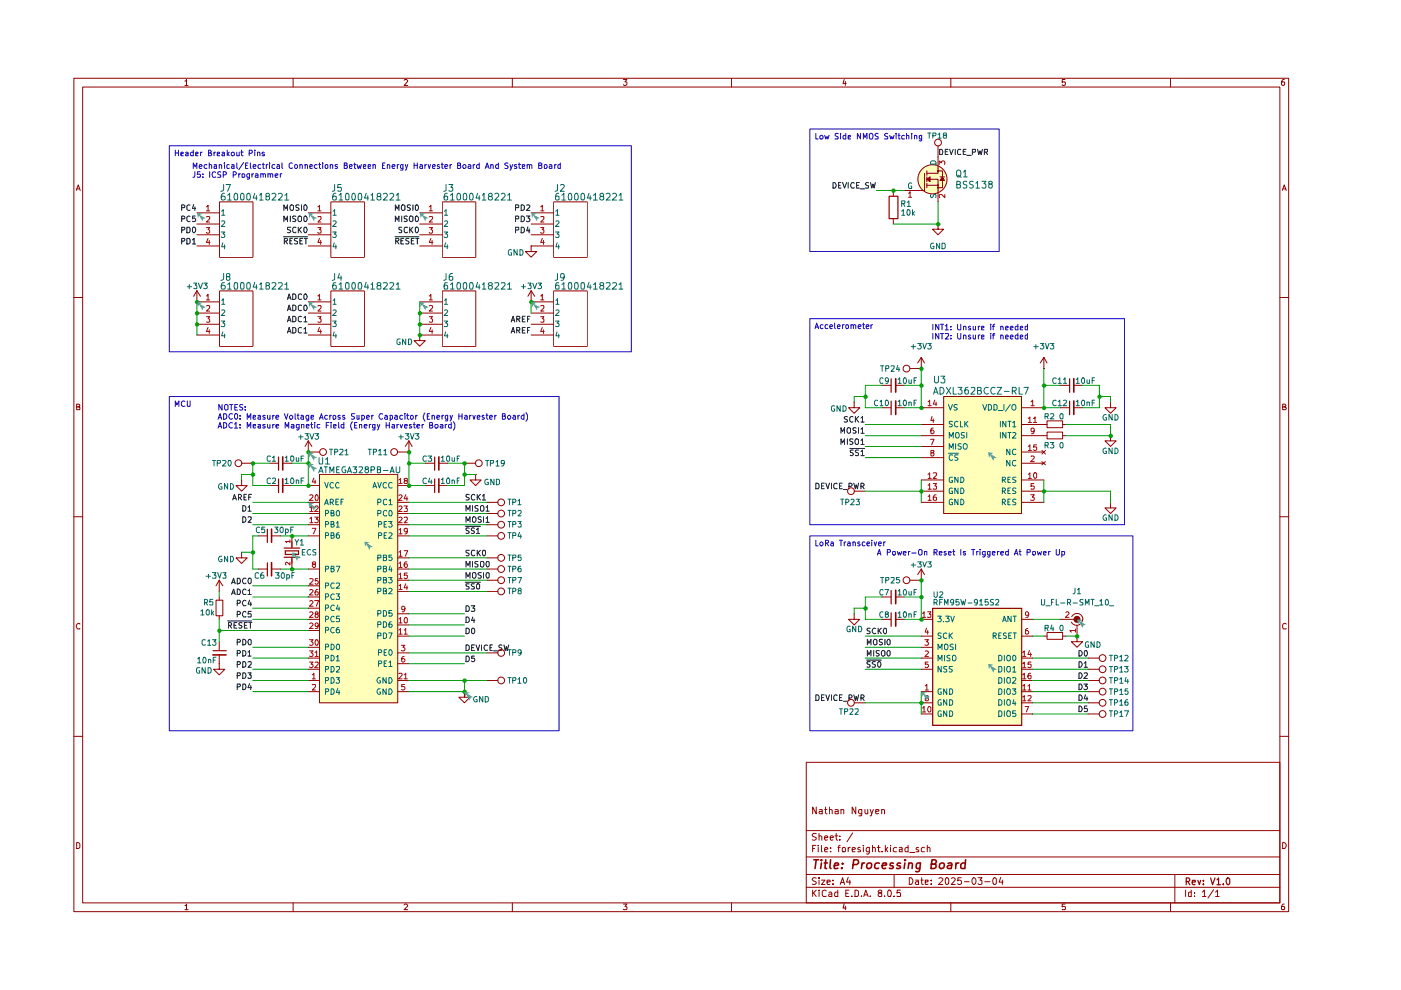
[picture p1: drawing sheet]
<svg xmlns="http://www.w3.org/2000/svg" width="297mm" height="210mm" viewBox="0 0 297 210" stroke-linecap="round" stroke-linejoin="round" font-family="sans-serif">
<g fill="none" stroke="#910000" stroke-width=".21">
<path d="M15.7 16.6h257.5v176.7h-257.5zM17.5 18.5h253.9v172.9h-253.9zM39.2 17.2h.2l.1-.4v1.3M39.2 18.1h.7M62.1 16.6v1.9M85.7 17l.2-.2h.3l.2 .3-.7 1h.7M108.6 16.6v1.9M132.2 16.8h.7l-.4 .6 .4 .1v.4l-.2 .2h-.4l-.1-.2M155.1 16.6v1.9M179 16.8l-.3 .9h.7M179.2 17.3v.8M201.6 16.6v1.9"/>
<path d="M225.8 16.8h-.6v.6h.6l.1 .1-.1 .5-.4 .1-.2-.2M248.2 16.6v1.9M272.3 16.8h-.3a.93 .93 0 0 0-.2 1.2h.5l.1-.5-.1-.1h-.5l-.1 .1M16.2 40.4l.4-1.2 .4 1.2M16.3 40h.5M271.9 40.4l.4-1.2 .4 1.2M272 40h.6M15.7 63.1h1.8M271.4 63.1h1.8M16.3 86.3h.4l.2-.3-.1-.2-.5-.1v1.2h.5l.1-.5-.2-.1M271.9 86.3l.6-.1v-.4l-.6-.1v1.2h.6l.2-.4-.3-.2M15.7 109.6h1.8"/>
<path d="M271.4 109.6h1.8M16.9 132.3l-.1-.1a.66 .66 0 0 0-.6 .4 .66 .66 0 0 0 .2 .7h.5M272.7 132.3l-.4-.1-.4 .3v.6l.2 .2h.6M15.7 156.1h1.8M271.4 156.1h1.8M16.3 178.6h.3l.3 .4v.6l-.3 .3h-.3zM170.9 161.6h100.5v29.8h-100.5zM170.9 176.1h100.5M172.3 179.9h.4M173 179.2h-.7v1.4M173.1 176.8l-.6-.1-.3 .3 .1 .3 .7 .2 .1 .2a.51 .51 0 0 1-.4 .4 .51 .51 0 0 1-.5 0M173.1 171.1v1.5l-.8-1.5v1.5"/>
<path d="M173.5 179.2v.1M173.5 179.7v.9M173.7 177.3l.3-.1 .2 .2v.7M173.7 176.7v1.4M173.7 171.7h.6v.9M174.2 179.2v1.2l.1 .2M174.3 172h-.6v.2l.2 .4 .4-.1M174.8 177.6l.7-.1-.1-.2-.4-.1-.2 .2 .1 .7h.5M174.8 171.6h.5M175 171.1v1.2l.3 .3M175.9 171.7l.3-.1 .2 .2v.8M175.9 171.1v1.5"/>
<path d="M176 177.6l.7-.1-.1-.2-.4-.1-.2 .2 .1 .7h.5M176.1 179.7v.2M177 171.7l.5-.1 .2 .2v.8M177 177.2h.6M177.3 176.7v1.2l.3 .2M177.6 179.7h.5M177.7 172h-.7v.5h.7M178.1 178v.1M178.1 177.3v.1M178.1 179.2l-.3 .2v1.2M178.3 171.7h.6v.9M178.3 171.6v1"/>
<path d="M178.6 179.7h.4l.2 .1v.8h-.6zM179.8 179.7v.9M180.3 179.7l-.5 .3M180.8 176.6l-1.2 1.9M181.4 171.1v1.5l-.7-1.5v1.5M182.4 179.7h-.4l-.1 .2 .1 .3 .5 .1-.1 .3h-.5M182.7 171.6l-.1 1.4h-.5M182.7 171.7l-.4-.1-.3 .3v.4l.3 .3 .4-.1M183 179.2v.1M183 179.7v.9M183.4 171.6l.1 .9 .3 .1 .2-.2M184 171.6v1"/>
<path d="M184.3 179.7v1.1l-.2 .3-.4-.1M184.3 179.7h-.4a.59 .59 0 0 0-.1 .9h.5M184.5 171.6l.3 1M185 179.8l.2-.1h.3l.1 .9M185 179.2v1.4M185.2 171.6l-.5 1.3-.2 .1M185.7 172h.7l-.1-.3h-.6v.8h.6M186 179.7h.6M186.3 179.2v1.2l.1 .2h.2M186.9 171.7l.4-.1 .2 .2v.8M186.9 171.6v1M187.7 179.2v1.4"/>
<path d="M188.2 179.7l-.5 .6M188.8 179.2v.1M188.8 179.7v.9M190.1 179.7h-.4l-.3 .3 .2 .6h.5M190.7 179.7h.6v.9h-.6v-.4l.6-.2M192.5 179.2v1.4h-.5l-.1-.3v-.5l.3-.1h.3M194.7 179.7h-.3l-.2 .2 .2 .3 .4 .1-.1 .3h-.5M196 179.7h-.4a.59 .59 0 0 0-.1 .9h.5M196.6 179.8l.2-.1h.3l.1 .9M196.6 179.2v1.4M271.9 178.6a.65 .65 0 0 1 .8 .7 .65 .65 0 0 1-.8 .6zM39.2 192h.2l.1-.3v1.2"/>
<path d="M39.2 192.9h.7M62.1 191.4v1.9M85.7 191.9l.2-.2h.3l.2 .2-.7 1h.7M108.6 191.4v1.9M132.2 191.7h.7l-.4 .5 .4 .2v.3l-.1 .2-.6-.1M155.1 191.4v1.9M170.9 188.1h100.5M170.9 185.4h100.5M170.9 181.7h100.5M172.3 188.7v1.4M172.5 189.3l.6 .8M173.1 186.2l-.6-.1-.3 .3 .3 .4 .6 .3a.51 .51 0 0 1-.4 .4 .51 .51 0 0 1-.5 0"/>
<path d="M173.1 188.7l-.8 .8M173.7 188.7v.2M173.7 186.1v.2M173.7 186.6v.9M173.7 189.1v1M174.2 186.6h.7l-.7 .9h.7M174.8 180.2l.7-.2-.1-.3h-.4l-.2 .2 .1 .7h.5M175.2 188.9l-.4-.2-.5 .4 .1 .8 .2 .2 .6-.1M175.3 187l.7-.1-.1-.3h-.5l-.1 .2 .1 .7h.5M175.8 189.2l.4-.1 .2 .3v.7h-.6l-.1-.4 .7-.2M176.1 180.5v.1M176.6 187.4v.1"/>
<path d="M176.6 186.6v.2M177.6 188.7v1.4h-.6v-.9h.6M178.1 187.5l.5-1.4 .5 1.4M178.3 187.1h.6M179 191.6l-.3 .9h.7M179.2 192.1v.8M179.3 189.4h.5M179.8 186l-.3 1h.8M180 188.7h-.7v1.4h.7M180.2 186.6v.9M180.6 190v.1M180.7 180.2l.7-.2-.1-.3h-.5l-.1 .2 .1 .7h.5"/>
<path d="M181.3 188.7h.3l.4 .4v.6l-.2 .4h-.5zM182.6 190v.1M183.1 190.1l.5-1.4 .5 1.4M183.2 189.7h.7M184.5 190v.1M186.4 189.3l-.2-.3 .2-.3 .5 .1v.3l-.7 .5 .2 .5h.5v-.6l-.2-.2M187 180.5v.1M187.5 190v.1M187.9 180.1l.3 .5M188.2 189l.3-.3a.78 .78 0 0 1 .6 .6 .78 .78 0 0 1-.3 .8l-.5-.1zM189.6 190v.1M189.6 185.4v2.7"/>
<path d="M190.9 188.7h-.7v.7l.1-.2 .5 .1 .1 .7h-.7M192.8 186.1a.72 .72 0 0 1 .8 .7 .72 .72 0 0 1-.8 .7zM192.9 180.8h1.1M194.1 186.6h.5l.1 .9M194.7 186.9h-.4l-.2 .3 .2 .3h.4M195.2 186.6h.5M195.4 186.1v1.2l.3 .2M196.2 187l.6-.1v-.3h-.6v.9h.6M197.4 187.4v.1M197.4 186.6v.2M199.1 186.3v-.1a.47 .47 0 0 1 .8 .3l-.9 1h.9M200.5 186.3l.2-.2a.8 .8 0 0 1 .5 .7 .8 .8 0 0 1-.5 .7l-.2-.1-.1-.5z"/>
<path d="M201.6 191.4v1.9M201.8 186.3l.1-.2h.4l.2 .4-.8 1h.8M203.8 186.1h-.7l-.1 .7 .3-.2 .4 .1 .2 .6a.52 .52 0 0 1-.9 .1M204.5 186.9h1M206.4 186.1a.75 .75 0 0 1 .6 .7 .75 .75 0 0 1-.6 .7 .92 .92 0 0 1 0-1.4zM207.3 186.1h.9l-.4 .5 .4 .2v.6l-.3 .1-.6-.1M208.8 186.9h1.1M210.7 186.2l.3-.1 .2 .3v.9l-.2 .2a.78 .78 0 0 1-.6-.5 .78 .78 0 0 1 .3-.8zM212.2 186l-.4 1h.9M212.5 186.6v.9M225.8 191.7h-.6v.6l.6-.1 .1 .2-.1 .5-.6-.1M248.2 191.4v1.9"/>
<path d="M249.1 185.4v6M251.4 188.7v1.4M252.6 188.7v1.4h-.5l-.1-.8 .2-.2 .4 .1M253.2 190v.1M253.2 189.2v.2M254.9 189.1l.5-.4v1.4M254.9 190.1h.8M257.3 188.6l-1.2 1.8M257.7 189.1l.4-.4v1.4M257.7 190.1h.8M272.3 191.7h-.3a.93 .93 0 0 0-.2 1.2h.5l.1-.5-.1-.2h-.5l-.1 .2"/>
</g>
<path d="M251.5 186.9h.5l.3-.3v-.2l-.3-.3h-.5v1.5M251.8 186.9l.5 .7M252.8 187.1l.6-.1v-.4h-.5l-.1 .2 .1 .7h.5M254 186.6l.3 1 .3-1M255.1 187.4v.2M255.1 186.6v.2M256.7 186.1l.4 1.5 .5-1.5M258 186.6l.4-.5v1.5M258 187.6h.8M259.4 187.4v.2M260.1 186.2l.4-.1 .2 .3v.8l-.2 .4a.84 .84 0 0 1-.4-1.4z" fill="none" stroke="#910000" stroke-width=".25"/>
<g fill="none" stroke="#910000" stroke-width=".34">
<path d="M172.6 182.3h1M173.1 182.3l-.3 1.8M174.2 182.3v.2M174.2 183l-.2 1.1M174.8 183h.6M175.1 182.3l-.2 1.8h.4M176.1 182.3l-.2 1.6 .3 .2M176.9 183.6l.9-.2-.1-.4h-.7l-.1 .9 .1 .2h.6M178.5 184v.1M178.6 183v.2M180.9 183.3h.7l.4-.3a.52 .52 0 0 0-.3-.7h-.7l-.2 1.8M182.8 183l-.2 1.1"/>
<path d="M183.3 183h-.3l-.2 .3M183.9 183.1l.3-.1 .5 .1v.9l-.4 .1-.5-.1zM186.4 183h-.5l-.4 .3v.7l.3 .1h.5M187 183.6l1-.2v-.4h-.6l-.3 .2v.9h.7M189.4 183h-.4l-.3 .2v.3l.6 .1v.5h-.7M190.9 183h-.4l-.3 .3 .2 .3h.4l.1 .3a.6 .6 0 0 1-.8 .2M191.9 183l-.2 1.1M191.9 182.3l-.1 .1h.2l-.1-.1v.2M192.7 183.1l.3-.1h.4v1.1M192.7 183l-.2 1.1M195.2 183l-.3 1.7-.3 .1-.5-.1M195.2 183h-.7l-.3 .8 .3 .3h.6"/>
<path d="M197.4 183.2h.7l.3-.2 .1-.3-.3-.4h-.6l-.2 1.8h.6l.4-.1 .1-.6-.4-.2M199.3 183.1l.3-.1 .6 .1-.1 .9-.4 .1-.5-.1zM201 183h.8l-.1 1.1M201.8 183.4l-.6 .1-.4 .2 .3 .4h.6M202.7 183l-.1 1.1M203.3 183h-.4l-.2 .3M204.6 183a.65 .65 0 0 0-.9 .3v.7a.64 .64 0 0 0 .9 .1M204.7 182.3l-.1 1.8"/>
</g>
<g fill="#ffffba">
<path d="M200.1 84.1h16.5v24.8h-16.5z"/>
<path d="M197.7 128.9h18.9v24.9h-18.9z"/>
<path d="M67.7 100.6h16.6v48.4h-16.6z"/>
<circle cx="197.7" cy="38" r="3.1"/>
</g>
<g fill="none" stroke="#910000" stroke-width=".21">
<path d="M221.3 134.9h.7M222 134.1h3.3v1.5h-3.3zM225.3 134.9h.7M229.5 131.3a1.26 1.26 0 0 1-.9 1.2 1.26 1.26 0 0 1-1.5-.6"/>
<circle cx="228.3" cy="131.3" r=".64"/>
</g>
<circle cx="228.3" cy="131.3" r=".64" fill="#910000"/>
<g fill="none" stroke="#910000" stroke-width=".21">
<path d="M196 36.7v3.7h-1.9M196.5 38h2.4v2.4M196.5 38l.7-.5v1zM196.5 39.3h2.4M196.5 36.2v1M196.5 37.5v1M196.5 38.9v.9M198.7 36.2h1.1v3.6h-1.1M198.8 39.7l.2 .1-.1 .1-.1-.1zM198.8 39.2l.2 .1-.1 .1-.1-.1zM198.8 36.1l.2 .1-.1 .2-.1-.2zM198.9 35.6v1.1h-2.4"/>
<path d="M198.9 30.9v2.4M199.3 37.5h.9M189.4 40.4v1.2M189.4 46.3v1.2M198.9 47.5v1.1h1.2l-1.2 1.2-1.2-1.2h1.2M198.9 47.5h.1M193 78.1h2.3M195.3 78.1h.1M195.3 75.8v2.3M195.3 75.8l-.7 1.2M195.3 75.8l.7 1.2M221.3 78.1h.1"/>
<path d="M221.3 75.8l-.7 1.2M221.3 75.8v2.3M221.3 75.8l.7 1.2M181.1 85.3v1.1h1.2l-1.2 1.2-1.2-1.2h1.2M181.1 85.3h.1M187 86.4h1.9M187 81.7h1.9M189.9 86.4h1.9M189.9 81.7h1.9M195.3 86.4h4.8M195.3 90h4.8M195.3 92.4h4.8"/>
<path d="M195.3 94.7h4.8M195.3 97h4.8M200.1 84.1h16.5v24.8h-16.5zM216.6 86.4h4.7M216.6 90h4.7M216.6 95.8h4.7M216.6 98.2h4.7M216.6 92.4h4.7M220.9 95.5l.8 .8M220.9 97.9l.8 .7M221.7 95.5l-.8 .8M221.7 97.9l-.8 .7"/>
<path d="M224.8 81.7h1.9M227.7 81.7h1.8M181.1 104.1h2.4M195.3 101.8h4.8M195.3 104.1h4.8M195.3 106.5h4.8M216.6 101.8h4.7M216.6 104.1h4.7M216.6 106.5h4.7M235.5 106.5v1.2h1.1l-1.1 1.2-1.2-1.2h1.2M235.5 106.5h.1M187 131.3h1.9"/>
<path d="M187 126.6h1.9M189.9 131.3h1.9M189.9 126.6h1.9M193 123h2.3M195.3 123h.1M195.3 120.6l-.7 1.2M195.3 120.6v2.4M195.3 120.6l.7 1.2M224.8 131.3h3M227.2 130.7a1.26 1.26 0 0 1 1.4-.6 1.26 1.26 0 0 1 1 1.2M228.3 134.9v1.2h1.2l-1.2 1.1-1.1-1.1h1.1M228.3 134.9h.1"/>
<path d="M228.3 132.6v2.3M230.7 139.5h2.4M230.7 144.3h2.4M230.7 141.9h2.4M230.7 146.6h2.4M230.7 149h2.4"/>
<circle cx="197.7" cy="38" r="3.1"/>
<circle cx="198.9" cy="30.2" r=".72"/>
<circle cx="192.2" cy="78.1" r=".72"/>
<circle cx="180.4" cy="104.1" r=".72"/>
<circle cx="192.2" cy="123" r=".72"/>
<circle cx="233.8" cy="139.5" r=".72"/>
<circle cx="233.8" cy="144.3" r=".72"/>
<circle cx="233.8" cy="141.9" r=".72"/>
<circle cx="233.8" cy="149" r=".72"/>
<circle cx="233.8" cy="146.6" r=".72"/>
</g>
<g fill="none" stroke="#b90000" stroke-width=".21">
<path d="M196.8 85.2l.3-.4v1.2M196.8 86h.6M197.3 93.1h.7l-.5 1.2M197.5 96l-.1-.4 .5-.1 .1 .3-.2 .2-.4 .1v.4l.1 .2h.3l.2-.3v-.2l-.2-.2M197.6 88.3l-.2 .9h.6M197.9 90.8l-.5 .2v.9h.6v-.5l-.2-.2h-.3l-.1 .2M197.9 88.8v.8M198.2 84.8l-.3 .9h.7M198.5 85.3v.7M218 88.7l.4-.3v1.2M218 94.7l.4-.4v1.2M218 89.6h.7"/>
<path d="M218 95.5h.7M218.6 85.2l.3-.4v1.2M218.6 96.8l.5-.1 .2 .3-.8 .9h.8M218.6 86h.7M219.1 88.7l.4-.3v1.2M219.1 89.6h.7M219.3 91.3l-.3 .2-.4-.1v-.6h.4a.73 .73 0 0 1-.1 1.1h-.2M219.8 94.3h-.6l-.1 .5h.7v.5l-.2 .2h-.3l-.2-.2M196.8 100.6l.3-.4v1.2M196.8 102.9l.3-.4v1.2M196.8 105.2l.3-.3v1.2M196.8 101.4h.6"/>
<path d="M196.8 103.7h.6M196.8 106.1h.6M197.9 100.3h.6v.5l-.6 .6h.6M197.9 102.5h.6l-.3 .5 .3 .1v.5h-.6M198.5 104.9l-.5 .2-.1 .8 .1 .2 .5-.1v-.6h-.5l-.1 .2M218 100.6l.4-.4v1.2M218 101.4h.7M218.5 104.9h.8l-.4 .5 .4 .2v.3l-.2 .2-.6-.1M219.2 102.5h-.6v.6l.5-.1 .2 .2v.3l-.2 .2-.5-.1M219.3 100.2h.3l.2 .2v.8l-.3 .2a.71 .71 0 0 1-.2-1.2zM226 129.9l.4-.2 .3 .3-.8 .9h.8M228 133.7h-1.2l.4 .3"/>
<path d="M228 133.3v.7"/>
</g>
<g fill="none" stroke="#0f0f0f" stroke-width=".21">
<path d="M176.6 38.7a.66 .66 0 0 1 .7 .4 .66 .66 0 0 1-.3 .8h-.4zM177.8 39.3h.3M178.3 38.7h-.5v1.2h.5M178.6 38.7l.5 1.2 .4-1.2M179.8 38.7v1.2M181.1 38.9l-.3-.2a.67 .67 0 0 0-.5 .5 .67 .67 0 0 0 .3 .7l.5-.1M181.6 39.3h.4M182.2 38.7h-.6v1.2h.6M184.1 38.8l-.4-.1-.2 .2 .1 .3 .5 .3v.3l-.6 .1M184.6 38.7l.2 1.2 .3-.9 .2 .9 .3-1.2M199.2 31.7h.4l.2 .1 .1 .5-.3 .5h-.4zM200.4 32.2h.4"/>
<path d="M201 31.7h-.6v1.1h.6M201.3 31.7l.4 1.1 .4-1.1M202.5 31.7v1.1M203.7 31.7h-.5l-.2 .2 .1 .8h.6M204.2 32.2h.4M204.8 31.7h-.6v1.1h.6M205 32.9h.9M206.2 32.3l.6-.1v-.5h-.6v1.1M207.3 31.7l.2 1.1 .3-.8 .2 .8 .3-1.1M208.7 32.3l.7-.1v-.5h-.7v1.1M209 32.3l.4 .5M182.4 40h.9"/>
<path d="M178.3 91.9v-1.2l.3 .8 .5-.8v1.2M178.3 94.2v-1.2l.3 .9 .5-.9v1.2M179.7 90.8l.1-.1 .5 .1v.9l-.5 .2a.82 .82 0 0 1-.1-1.1zM179.7 88.4l-.5-.1-.2 .3 .2 .3 .5 .2v.3h-.7M179.7 93v1.2M180.2 95.1h3.1M180.8 88.4a.45 .45 0 0 0-.6 .2v.6a.45 .45 0 0 0 .6 .2M180.8 93.1h-.6v.4l.6 .4-.2 .3-.4-.1M180.9 95.4h-.6v.2v.3l.5 .2v.4h-.5M181.4 88.3v1.2M181.5 90.8h-.7v.3l.7 .4-.2 .4-.5-.1M181.5 93l.5 .2v.9l-.5 .1a.78 .78 0 0 1 0-1.2z"/>
<path d="M181.5 88.8l.5 .7M182 95.4h-.5l-.1 .2 .1 .3 .5 .2v.3l-.1 .2-.5-.1M182 90.7v1.2M182 88.3l-.6 .7M182.5 91l.4-.3v1.2M182.5 95.8l.4-.4v1.2M182.5 88.6l.4-.3v1.2M182.5 93.4l.4-.4v1.2M182.5 91.9h.7M182.5 96.6h.7M182.5 89.5h.7M182.5 94.2h.7"/>
<path d="M173 102.4l.5 .1 .2 .3v.6l-.2 .2h-.5zM174.2 103h.4M174.8 102.4h-.6v1.2h.6M175.1 102.4l.4 1.2 .4-1.2M176.3 102.4v1.2M177.5 102.6l-.4-.2-.3 .4v.6l.2 .2 .5-.1M178 103h.4M178.6 102.4h-.6v1.2h.6M178.8 103.8h.9M180 103.1h.4l.3-.2-.3-.5h-.4v1.2M181 102.4l.4 1.2 .1-.8 .3 .8 .2-1.2M182.5 103.1h.5l.2-.2-.2-.5h-.5v1.2"/>
<path d="M182.8 103.1l.4 .5M228.8 137.9a.6 .6 0 0 1 .7 .6 .6 .6 0 0 1-.7 .6zM230 138l.3-.1a.69 .69 0 0 1-.2 1.2l-.2-.4zM228.8 142.7h.4a.66 .66 0 0 1 .2 .7 .66 .66 0 0 1-.6 .4zM228.8 140.3h.4a.66 .66 0 0 1 .2 .7 .66 .66 0 0 1-.6 .5zM228.8 149.7a.66 .66 0 0 1 .6 .4 .66 .66 0 0 1-.2 .8h-.4zM228.8 147.3a.66 .66 0 0 1 .6 .5 .66 .66 0 0 1-.2 .7h-.4zM228.8 145h.4a.66 .66 0 0 1 .2 .8 .66 .66 0 0 1-.6 .4zM229.8 145h.7l-.4 .5 .4 .2v.4l-.5 .1-.2-.2M229.9 142.7h.6v.3l-.7 .8h.7M229.9 140.6l.3-.3v1.2M229.9 141.5h.6"/>
<path d="M230.1 147.3l-.2 .9h.7M230.5 149.7h-.5l-.1 .6 .6-.1v.7l-.6-.1M230.5 147.7v.8"/>
</g>
<path d="M189.9 80.3v2.8M189.9 85v2.9M227.7 80.3v2.8M189.9 125.1v2.9M189.9 129.9v2.9" fill="none" stroke="#910000" stroke-width=".34"/>
<path d="M188.5 41.6h1.9v4.8h-1.9zM188.9 80.3v2.9M188.9 85v2.9M226.8 80.3v2.9M188.9 125.2v2.9M188.9 129.9v2.9" fill="none" stroke="#910000" stroke-width=".25"/>
<g fill="none" stroke="#006665" stroke-width=".21">
<path d="M201.1 85.8l.4 1.2 .4-1.2M201.1 96.1h2.1M201.3 92.9v-1.2l.4 .8 .4-.8v1.2M201.3 95.2v-1.1l.4 .8 .4-.8v1.1M201.9 89.4h-.6v.3l.6 .5-.2 .3-.4-.1M201.9 96.5l-.5-.1-.1 .3v.8l.3 .1 .3-.1M202.6 91.9l.5-.2a.65 .65 0 0 1 .3 .7 .65 .65 0 0 1-.5 .5l-.3-.2zM202.6 94.1v1.1M202.9 85.9l-.5-.1-.1 .1v.4l.6 .3-.2 .4-.4-.1M203.1 89.4l-.2-.1a.6 .6 0 0 0-.6 .6 .6 .6 0 0 0 .6 .6l.2-.1M203.1 96.4l-.7 .1v.4l.7 .4-.2 .3-.5-.1M203.6 89.3v1.2h.5"/>
<path d="M203.8 94.1h-.4l-.3 .2 .2 .3 .5 .1v.4l-.2 .1h-.5M204.3 94.2l.3-.1 .4 .1 .1 .6-.2 .4h-.3l-.3-.1zM204.5 91.8h-.6v.4l.5 .2 .1 .2-.3 .3-.4-.1M204.6 89.3v1.2M204.7 89.8l.5 .7M205 91.7v1.2M205.2 89.3l-.6 .7M208.4 85.8l.4 1.2 .4-1.2M209.5 85.8l.6 .1 .1 .2v.6l-.3 .3h-.4zM210.7 85.8l.5 .1 .2 .2v.6l-.3 .3h-.4zM211.7 87h.9M212.1 89.3v1.2"/>
<path d="M212.1 91.7v1.2M212.9 85.8v1.2M213.3 89.3v1.2l-.7-1.2v1.2M213.3 91.7v1.2l-.7-1.2v1.2M213.7 89.3h.7M213.7 91.7h.7M214 89.3v1.2M214 91.7v1.2M214.1 95.2v1.2l-.7-1.2v1.2M214.1 97.6v1.2l-.7-1.2v1.2M214.2 85.8l-1 1.4M214.6 85.9l.3-.1 .4 .1 .1 .7-.2 .3-.3 .1-.3-.2z"/>
<path d="M214.7 89.7l.4-.4v1.2M214.7 91.8l.4-.1 .3 .3-.8 .9h.8M214.7 90.5h.7M215.4 95.3l-.5-.1a.67 .67 0 0 0-.3 .7 .67 .67 0 0 0 .5 .5l.3-.1M215.4 97.7l-.5-.1a.67 .67 0 0 0-.3 .7 .67 .67 0 0 0 .5 .5l.3-.2M201.9 101.2h-.5l-.1 .2v.6l.1 .3h.5v-.4h-.1M201.9 103.5h-.3l-.3 .3v.6l.1 .2h.5v-.5h-.1M201.9 105.9l-.3-.1-.3 .4v.6l.1 .2h.5v-.5h-.1M203.1 101.2v1.1l-.7-1.1v1.1M203.1 103.5v1.1l-.7-1.1v1.1M203.1 105.8v1.2l-.7-1.2v1.2M203.7 101.2h.4l.2 .2 .1 .5-.3 .4h-.4z"/>
<path d="M203.7 103.5a.66 .66 0 0 1 .7 .4 .66 .66 0 0 1-.3 .7h-.4zM203.7 105.8a.66 .66 0 0 1 .7 .5 .66 .66 0 0 1-.3 .7h-.4zM212.5 101.8l.6-.1 .1-.4-.2-.1h-.5v1.1M212.5 106.5h.4l.3-.4-.3-.3h-.4v1.2M212.5 104.1h.4l.3-.4-.3-.2h-.4v1.1M212.8 101.8l.4 .5M212.8 106.5l.4 .5M212.8 104.1l.4 .5M213.7 101.7h.3M213.7 106.4h.3M213.7 104.1h.3M214.2 101.2h-.5v1.1h.5"/>
<path d="M214.2 105.8h-.5v1.2h.5M214.2 103.5h-.5v1.1h.5M215.4 101.2l-.7 .1v.3l.7 .3-.2 .4h-.5M215.4 105.9l-.5-.1-.2 .2v.3l.7 .4-.2 .3h-.5M215.4 103.5h-.5l-.2 .1v.4l.7 .3-.2 .3h-.5"/>
</g>
<path d="M196.5 38l.7-.5v1z" fill="#910000"/>
<path d="M199.8 37.5l.4 .8h-.9z" fill="none" stroke="#910000" stroke-width=".21"/>
<path d="M199.8 37.5l.4 .8h-.9z" fill="#910000"/>
<g fill="none" stroke="#910000" stroke-width=".21">
<path d="M198.9 33.3v2.3M41.7 45.1h4.8M41.7 47.5h4.8M41.7 49.8h4.8M41.7 52.2h4.8M46.5 42.8h7.1v11.8h-7.1zM65.4 45.1h4.7M65.4 47.5h4.7M65.4 49.8h4.7M65.4 52.2h4.7M70.1 42.8h7.2v11.8h-7.2zM89 45.1h4.7"/>
<path d="M89 47.5h4.7M89 49.8h4.7M89 52.2h4.7M93.8 42.8h7.1v11.8h-7.1zM112.6 52.2v1.1h1.2l-1.2 1.2-1.2-1.2h1.2M112.6 52.2h.1M112.6 45.1h4.7M112.6 47.5h4.7M112.6 49.8h4.7M112.6 52.2h4.7M117.4 42.8h7.1v11.8h-7.1zM191.8 40.4h2.3"/>
<path d="M198.9 40.4v2.4M41.7 64h.1M41.7 64h4.8M41.7 66.4h4.8M41.7 68.7h4.8M41.7 71h4.8M41.7 61.6l-.6 1.2M41.7 61.6v2.4M41.7 61.6l.8 1.2M46.5 61.7h7.1v11.7h-7.1zM65.4 64h4.7M65.4 66.4h4.7"/>
<path d="M65.4 68.7h4.7M65.4 71h4.7M70.1 61.7h7.2v11.7h-7.2zM89 71v1.2h1.2l-1.2 1.2-1.2-1.2h1.2M89 71h.1M89 64h4.7M89 66.4h4.7M89 68.7h4.7M89 71h4.7M93.8 61.7h7.1v11.7h-7.1zM112.6 64h.1M112.6 64h4.7"/>
<path d="M112.6 66.4h4.7M112.6 68.7h4.7M112.6 71h4.7M112.6 61.6l-.7 1.2M112.6 61.6v2.4M112.6 61.6l.8 1.2M117.4 61.7h7.1v11.7h-7.1zM51.2 98.2h2.4M57.1 98.2h1.9M59.9 98.2h2M65.4 95.8h.1M65.4 93.5l-.7 1.2"/>
<path d="M65.4 93.5v2.3M65.4 93.5l.7 1.2M65.4 95.8h2.3M84.3 95.8h2.4M86.7 95.8h.1M86.7 93.5l-.8 1.2M86.7 93.5v2.3M86.7 93.5l.7 1.2M90.2 98.2h1.9M93 98.2h1.9M98.5 98.2h2.3M221.3 92.4h.7"/>
<path d="M221.3 90h.7M222 91.6h3.3v1.4h-3.3zM222 89.2h3.3v1.5h-3.3zM224.8 86.4h1.9M225.3 92.4h.7M225.3 90h.7M227.7 86.4h1.8M235.5 85.3v1.1h1.1l-1.1 1.2-1.2-1.2h1.2M235.5 85.3h.1M235.5 92.4v1.1h1.1l-1.1 1.2-1.2-1.2h1.2M235.5 92.4h.1M51.2 101.8v1.2h1.2l-1.2 1.1-1.2-1.1h1.2"/>
<path d="M51.2 101.8h.1M51.2 117.1v1.2h1.2l-1.2 1.2-1.2-1.2h1.2M51.2 117.1h.1M54.8 113.6h1.8M57.1 103h1.9M57.6 113.6h1.9M59.9 103h2M61.9 113.6v2.6M61.9 118.1v2.5M65.4 103h2.3M65.4 108.9h2.3M65.4 106.5h2.3"/>
<path d="M65.4 113.6h2.3M65.4 111.3h2.3M67.7 100.6h16.6v48.4h-16.6zM84.3 103h2.4M84.3 108.9h2.4M84.3 106.5h2.4M84.3 118.3h2.4M84.3 113.6h2.4M84.3 111.3h2.4M90.2 103h1.9M93 103h1.9M100.8 100.6v1.2h1.2l-1.2 1.2-1.1-1.2h1.1"/>
<path d="M100.8 100.6h.1M103.2 108.9h2.4M103.2 106.5h2.4M103.2 118.3h2.4M103.2 113.6h2.4M103.2 111.3h2.4M45.8 127.3h1.4v3.3h-1.4zM46.5 125.4h.1M46.5 123v2.4M46.5 126.6v.7M46.5 130.6v.7M46.5 136.1v1.8"/>
<path d="M46.5 138.9v1.8M46.5 123l-.7 1.2M46.5 123l.7 1.2M54.8 120.6h1.8M57.6 120.6h1.9M65.4 131.3h2.3M65.4 139.5h2.3M65.4 137.2h2.3M65.4 120.6h2.3M65.4 124.2h2.3M65.4 126.6h2.3M65.4 128.9h2.3"/>
<path d="M65.4 133.7h2.3M84.3 134.9h2.4M84.3 123h2.4M84.3 120.6h2.4M84.3 125.4h2.4M84.3 138.4h2.4M84.3 132.5h2.4M84.3 130.1h2.4M103.2 123h2.4M103.2 120.6h2.4M103.2 125.4h2.4M103.2 138.4h2.4"/>
<path d="M181.1 130.1v1.2h1.2l-1.2 1.2-1.2-1.2h1.2M181.1 130.1h.1M195.3 131.3h2.4M195.3 139.5h2.4M195.3 137.2h2.4M195.3 134.9h2.4M216.6 131.3h2.3M216.6 139.5h2.3M216.6 134.9h2.3M46.5 140.7v1.2h1.2l-1.2 1.2-1.2-1.2h1.2M46.5 140.7h.1M65.4 146.6h2.3"/>
<path d="M65.4 141.9h2.3M65.4 144.3h2.3M84.3 146.6h2.4M84.3 144.3h2.4M84.3 140.7h2.4M98.5 146.6v1.2h1.2l-1.2 1.2-1.2-1.2h1.2M98.5 146.6h.1M103.2 144.3h2.4M181.1 149h2.4M195.3 151.4h2.4M195.3 146.6h2.4M195.3 149h2.4"/>
<path d="M195.3 141.9h2.4M216.6 151.4h2.3M216.6 146.6h2.3M216.6 149h2.3M216.6 141.9h2.3M216.6 144.3h2.3M230.7 151.4h2.4"/>
<circle cx="50.5" cy="98.2" r=".72"/>
<circle cx="68.5" cy="95.8" r=".72"/>
<circle cx="83.6" cy="95.8" r=".72"/>
<circle cx="101.5" cy="98.2" r=".72"/>
<circle cx="106.3" cy="108.9" r=".72"/>
<circle cx="106.3" cy="111.3" r=".72"/>
<circle cx="106.3" cy="113.6" r=".72"/>
<circle cx="106.3" cy="118.3" r=".72"/>
<circle cx="106.3" cy="106.5" r=".72"/>
<circle cx="106.3" cy="123" r=".72"/>
<circle cx="106.3" cy="120.7" r=".72"/>
<circle cx="106.3" cy="125.4" r=".72"/>
<circle cx="106.3" cy="138.4" r=".72"/>
<circle cx="106.3" cy="144.3" r=".72"/>
<circle cx="180.4" cy="149" r=".72"/>
<circle cx="233.8" cy="151.4" r=".72"/>
</g>
<g fill="none" stroke="#006665" stroke-width=".21">
<path d="M193.3 38.9l-.3-.1-.4 .3v.6l.2 .3h.5v-.5h-.2M197.4 34.3l.1-.2h.7l.3 .4v.3h-1.2zM46.9 49.2h.8l-.5 .4 .4 .1v.6l-.5 .1-.2-.2M47 44.8l.3-.4v1.2M47 46.9l.4-.1 .3 .4-.8 .8h.8M47 45.6h.7M47.2 51.5l-.2 .8h.8M47.6 51.9v.8M70.5 49.2h.8l-.4 .4 .4 .3-.1 .4-.5 .1-.2-.2M70.6 44.8l.4-.4v1.2M70.6 46.9l.4-.1 .3 .4-.8 .8h.8M70.6 45.6h.7"/>
<path d="M70.9 51.5l-.3 .8h.8M71.2 51.9v.8M94.1 49.2h.8l-.4 .4 .4 .3-.1 .4-.5 .1-.2-.2M94.2 44.8l.4-.4v1.2M94.2 46.9l.5-.1 .2 .4-.8 .8h.8M94.2 45.6h.7M94.5 51.5l-.3 .8h.8M94.8 51.9v.8M117.8 49.2h.7l-.4 .4 .4 .3-.1 .4-.5 .1-.1-.2M117.9 44.8l.3-.4v1.2M117.9 46.9l.4-.1 .2 .4-.7 .8h.7M117.9 45.6h.6"/>
<path d="M118.1 51.5l-.2 .8h.7M118.4 51.9v.8M197.4 41.2l-.1 .5 .2 .2 .4-.2 .1-.5h.4v.7M46.9 68.1h.8l-.5 .4 .5 .2-.1 .5h-.7M47 63.7l.3-.4v1.2M47 65.8l.4-.1 .3 .3-.8 .9h.8M47 64.5h.7M47.2 70.4l-.2 .8h.8M47.6 70.9v.7M70.5 68.1h.8l-.4 .4 .4 .2-.1 .5h-.7M70.6 63.7l.4-.4v1.2M70.6 65.8l.4-.1 .3 .3-.8 .9h.8"/>
<path d="M70.6 64.5h.7M70.9 70.4l-.3 .8h.8M71.2 70.9v.7M94.1 68.1h.8l-.4 .4 .4 .2-.1 .5h-.7M94.2 63.7l.4-.4v1.2M94.2 65.8l.5-.1 .2 .3-.8 .9h.8M94.2 64.5h.7M94.5 70.4l-.3 .8h.8M94.8 70.9v.7M117.8 68.1h.7l-.4 .4 .4 .2-.1 .5h-.6M117.9 63.7l.3-.4v1.2M117.9 65.8l.4-.1 .2 .3-.7 .9h.7"/>
<path d="M117.9 64.5h.6M118.1 70.4l-.2 .8h.7M118.4 70.9v.7M68.8 107l.5-1.2 .3 1.2M68.8 102.3l.5 1.2 .3-1.2M68.9 106.7h.6M69 108.9l.6-.1v-.5l-.6-.1v1.2M69 111.2h.6v-.5l-.6-.1v1.2M69 113.5h.6v-.5l-.6-.1v1.2M70 106.5l.6-.1v-.5l-.6-.1v1.2M70.2 108.8l.6-.1v-.3l-.2-.2h-.4v1.2h.6l.1-.3-.3-.3M70.2 111.2h.4l.2-.2v-.3l-.6-.1v1.2l.6-.1 .1-.4-.3-.1"/>
<path d="M70.2 113.5h.4l.2-.1v-.4l-.6-.1v1.2l.6-.1 .1-.3-.3-.2M70.3 106.5l.4 .5M70.7 102.4l-.3-.1a.67 .67 0 0 0-.5 .5 .67 .67 0 0 0 .3 .7l.5-.1M71.2 106.4h.4M71.3 110.9l.3-.3v1.2M71.3 111.8h.7M71.5 108.3l.2-.1 .3 .3v.7l-.2 .2h-.3l-.2-.4zM71.8 105.8h-.6v1.2h.6M71.9 102.4l-.3-.1a.67 .67 0 0 0-.5 .5 .67 .67 0 0 0 .3 .7l.5-.1M71.9 112.9h-.3a.73 .73 0 0 0-.1 1.2l.5-.1v-.5l-.5-.1-.2 .2M72.3 106.4h.3M72.8 105.8h-.5v1.2"/>
<path d="M79.1 103.5l.3-1.2 .4 1.2M79.2 103.1h.6M80.1 118.3l.7-.1v-.4l-.7-.1v1.2M80.1 102.3l.3 1.2 .5-1.2M80.1 108.9h.5l.2-.2v-.3l-.2-.2h-.5v1.2M80.1 106.5h.5l.2-.2v-.3l-.2-.2h-.5v1.2M80.3 113.5h.5l.1-.1v-.4l-.6-.1v1.2M80.3 111.2h.5l.1-.2v-.3l-.6-.1v1.2M81.3 118.2h.5l.2-.3-.2-.2h-.5v1.2h.5l.2-.2v-.3l-.3-.2M81.4 113.5h.4M81.4 111.2h.4M82 102.4l-.3-.1a.67 .67 0 0 0-.5 .5 .67 .67 0 0 0 .2 .7l.6-.1"/>
<path d="M82 112.9h-.6v1.2h.6M82 110.6h-.6v1.2h.6M82 108.4l-.4-.2-.3 .3v.6l.1 .3 .6-.1M82 106l-.4-.2-.3 .4v.6l.1 .2 .6-.1M82.4 110.6h.7l-.4 .4 .4 .3v.4h-.7M82.5 113l.4-.1 .2 .4-.7 .8h.7M82.5 106.2l.3-.4v1.2M82.5 107h.6M82.7 120l-.2 .8h.6M82.7 108.2a.71 .71 0 0 1 .3 1.2h-.4l-.1-.2v-.7zM83.1 117.7h-.6v.5h.6v.4l-.2 .3-.4-.2M83.1 102.4l-.2-.1a.67 .67 0 0 0-.5 .5 .67 .67 0 0 0 .2 .7l.5-.1"/>
<path d="M69 124.2l.6-.1v-.5h-.6v1.1M69 126.6l.6-.1v-.5l-.6-.1v1.2M69 128.9h.6v-.5l-.6-.1v1.2M69 131.3l.6-.1v-.5l-.6-.1v1.2M69 133.6h.6v-.5l-.6-.1v1.2M69 137.2h.6v-.5l-.6-.1v1.2M69 139.5h.6v-.5l-.6-.1v1.2M69 120.6h.6v-.5h-.6v1.1M70.2 136.6l.6 .1 .1 .4-.1 .5-.4 .2h-.2zM70.2 138.9l.6 .2 .1 .3-.1 .6-.4 .1h-.2zM70.2 120.6h.5l.1-.5h-.6v1.1h.6l.1-.4-.3-.2M70.9 123.7l-.5-.1-.3 .5 .3 .6 .5-.1"/>
<path d="M70.9 126.1l-.3-.2a.67 .67 0 0 0-.5 .5 .67 .67 0 0 0 .3 .7l.5-.1M70.9 128.4l-.3-.1a.67 .67 0 0 0-.5 .5 .67 .67 0 0 0 .3 .7l.5-.1M70.9 130.8l-.3-.2a.67 .67 0 0 0-.5 .6 .67 .67 0 0 0 .3 .6l.5-.1M70.9 133.1a.55 .55 0 0 0-.8 .5 .55 .55 0 0 0 .8 .5M71.3 123.7h.7v.4l-.7 .6h.7M71.3 125.9h.7l-.4 .5 .4 .1v.5h-.7M71.3 139.3l.3-.4v1.2M71.3 120.1h.8l-.6 1.1M71.5 136.7l.2-.1 .3 .2v.7l-.4 .3a.7 .7 0 0 1-.1-1.1zM71.6 128.3l-.3 .8h.8M71.9 133h-.3a.73 .73 0 0 0-.1 1.2l.5-.1v-.5l-.5-.2-.2 .3M71.9 128.7v.8"/>
<path d="M72 130.6h-.6l-.1 .6 .6-.1 .1 .6h-.7M80.1 132.4h.6l.1-.4-.2-.2h-.5v1.2M80.1 134.8h.6l.1-.5-.7-.1v1.2M80.1 125.4h.5l.2-.2v-.3l-.2-.2h-.5v1.2M80.1 123l.7-.1v-.4l-.7-.1v1.2M80.1 120.6h.7v-.5h-.7v1.1M80.1 130.1h.5l.2-.1v-.4l-.2-.1h-.5v1.1M80.3 138.3h.5l.1-.1v-.4h-.6v1.1M81.3 131.8l.5 .1 .2 .3v.6l-.4 .2h-.3zM81.3 134.2h.3l.4 .3v.6l-.4 .3h-.3zM81.3 125.3l.6-.1 .1-.2-.3-.3h-.4v1.2h.6l.1-.5-.3-.1M81.3 122.9h.5l.2-.3-.2-.2h-.5v1.2h.5l.2-.2v-.3l-.3-.2"/>
<path d="M81.3 120.6h.5l.2-.4-.2-.1h-.5v1.1h.5l.2-.1v-.4l-.3-.1M81.3 129.5h.5l.2 .3v.6l-.2 .2h-.5zM81.4 138.3h.4M82 137.8h-.6v1.1h.6M82.4 134.2h.7l-.5 1.2M82.4 122.4h.7l-.4 .5h.4v.5l-.2 .2h-.4l-.1-.2M82.5 124.9l.4-.2 .2 .4-.7 .8h.7M82.5 137.8h.3a.64 .64 0 0 1 .4 .6 .64 .64 0 0 1-.5 .5l-.2-.2zM83 131.8l-.4 .1-.1 .3v.7h.6v-.4l-.1-.2h-.5v.2M83 120.4v.8M83.1 129.5h-.6v.5h.5l.1 .1v.4l-.1 .1h-.5M198.8 130.6h.8l-.5 .5 .5 .2v.4l-.2 .1-.6-.1"/>
<path d="M198.9 137.8v-1.2l.4 .8 .4-.8v1.2M199.6 134.3h-.7v.3l.7 .4-.3 .4-.4-.1M200.1 131.7v.1M200.2 136.7l.5-.1a.65 .65 0 0 1 .3 .6 .65 .65 0 0 1-.5 .6l-.3-.2zM200.2 138.9v1.2M200.5 130.6h.8l-.5 .5 .5 .2v.4l-.2 .1-.6-.1M200.7 134.3l-.2-.1a.6 .6 0 0 0-.5 .6 .6 .6 0 0 0 .5 .6l.2-.1M201.3 134.2v1.2M201.4 139l-.4-.1-.3 .3 .3 .3 .4 .2v.3l-.1 .1-.6-.1M201.4 134.7l.5 .7M201.6 130.6l.3 1.2 .5-1.2M201.9 139.1l.5-.2a.65 .65 0 0 1 .3 .7 .65 .65 0 0 1-.5 .5l-.3-.1z"/>
<path d="M201.9 134.2l-.6 .7M202.1 136.7l-.4-.1-.3 .2 .3 .4 .4 .1v.4h-.7M202.6 136.6v1.2M210.6 134.8h.5l.1-.2v-.3l-.6-.1v1.2M210.8 134.8l.4 .6M211.8 138.9h.3l.3 .3v.7l-.3 .2h-.3zM211.8 134.8h.3M212.3 134.2h-.5v1.2h.5M212.6 131.8l.3-1.2 .5 1.2M212.7 131.5h.5M212.9 138.9v1.2M213.4 134.3h-.6v.3l.6 .4v.3h-.6"/>
<path d="M213.7 138.9l.5 .2v.9l-.5 .1a.78 .78 0 0 1 0-1.2zM213.9 134.8h.4M214.4 130.6v1.2l-.7-1.2v1.2M214.5 134.2h-.6v1.2h.6M214.8 139l.2-.1a.62 .62 0 0 1 .4 .6 .62 .62 0 0 1-.4 .6l-.3-.2zM214.8 134.2h.7M214.8 130.6h.7M215.1 130.6v1.2M215.1 134.2v1.2M69 144.3l.6-.1v-.5h-.6v1.2M69 146.6h.6v-.6h-.6v1.2M69 141.9l.6-.1v-.5h-.6v1.2"/>
<path d="M70.2 143.7h.4a.66 .66 0 0 1 .2 .7 .66 .66 0 0 1-.6 .5zM70.2 146h.4a.66 .66 0 0 1 .2 .8 .66 .66 0 0 1-.6 .4zM70.2 141.3h.4a.66 .66 0 0 1 .2 .8 .66 .66 0 0 1-.6 .4zM71.3 143.7h.7l-.4 .4 .4 .1v.5l-.2 .2h-.3l-.2-.2M71.3 141.4h.7v.4l-.7 .7h.7M71.3 140.1h.7M71.6 146l-.3 .8h.8M71.9 146.4v.8M80.3 140.7l.6-.1v-.3l-.1-.2h-.5v1.2M80.6 143.7h-.4a.67 .67 0 0 0-.3 .7 .67 .67 0 0 0 .5 .5l.3-.2v-.3h-.3M80.6 146h-.4a.67 .67 0 0 0-.3 .7 .67 .67 0 0 0 .5 .5l.3-.1v-.4h-.3M81.4 140.6h.4"/>
<path d="M81.9 143.7v1.2l-.7-1.2v1.2M81.9 146v1.2l-.7-1.2v1.2M82 140.1h-.6v1.2h.6M82.5 143.7h.4a.66 .66 0 0 1 .2 .7 .66 .66 0 0 1-.6 .5zM82.5 146h.4a.66 .66 0 0 1 .2 .8 .66 .66 0 0 1-.6 .4zM82.5 140.5l.3-.4v1.2M82.5 141.3h.6M198.9 140.1v-1.2l.4 .9 .4-.9v1.2M199.6 146h-.5l-.2 .3v.6l.2 .3h.5v-.5h-.2M199.6 150.8l-.4-.1-.3 .3v.6l.2 .3h.5v-.5h-.2M199.6 141.3v1.2l-.7-1.2v1.2M199.6 148.4l-.4-.1-.3 .4v.6l.2 .2h.5v-.5h-.2"/>
<path d="M200.7 146v1.2l-.6-1.2v1.2M200.7 150.7v1.2l-.6-1.2v1.2M200.7 141.3h-.5l-.1 .2 .1 .3 .5 .2v.3l-.1 .2-.5-.1M200.7 148.3v1.2l-.6-1.2v1.2M201.3 146h.5a.66 .66 0 0 1 .2 .8 .66 .66 0 0 1-.7 .4zM201.3 150.7a.66 .66 0 0 1 .7 .4 .66 .66 0 0 1-.2 .8h-.5zM201.3 148.3a.66 .66 0 0 1 .7 .5 .66 .66 0 0 1-.2 .7h-.5zM201.9 141.3l-.6 .1v.3l.6 .5-.2 .3-.4-.1M211.8 146h.5l.1 .3v.6l-.3 .3h-.3zM211.8 148.3h.3l.3 .4v.6l-.1 .2h-.5zM211.8 141.3h.5l.1 .3v.6l-.3 .3h-.3zM211.8 143.7h.5l.1 .2v.6l-.3 .4h-.3z"/>
<path d="M211.8 150.7h.3l.3 .3v.6l-.1 .3h-.5zM212.9 141.3v1.2M212.9 143.7v1.2M212.9 146v1.2M212.9 148.3v1.2M212.9 150.7v1.2M213.6 146h.4l.2 .2v.9l-.5 .1a.86 .86 0 0 1-.1-1.2zM213.6 141.3h.4l.2 .2v.8l-.5 .2a.86 .86 0 0 1-.1-1.2zM213.6 143.7h.4l.2 .1v.9l-.5 .2a.86 .86 0 0 1-.1-1.2zM213.7 148.3l.5 .2v.9l-.2 .1h-.4a.86 .86 0 0 1 .1-1.2zM213.7 150.7l.5 .2v.8l-.2 .2h-.4a.86 .86 0 0 1 .1-1.2zM214.6 146h.8l-.4 .5 .3 .1 .1 .4-.3 .2h-.3l-.2-.1"/>
<path d="M214.7 141.6l.4-.3v1.2M214.7 143.8l.5-.1 .2 .3-.8 .9h.8M214.7 142.5h.7M215 148.3l-.3 .9h.7M215.2 148.8v.7M215.3 150.7h-.6v.6l.5-.1 .2 .2v.3l-.2 .2-.5-.1"/>
</g>
<g fill="none" stroke="#b90000" stroke-width=".21">
<path d="M199.1 34.9v-.8l.5 .4v-.3h.6v.7M43.8 43.9l.3-.4v1.2M43.8 46h.6v.4l-.6 .7h.6M43.8 48.3h.6l-.3 .4 .3 .2v.4l-.1 .1h-.4l-.1-.1M43.8 44.7h.6M44.1 50.5l-.3 .9h.7M44.4 51v.8M67.4 43.9l.3-.4v1.2M67.4 46h.7v.4l-.7 .7h.7M67.4 48.3h.7l-.4 .4 .4 .2v.4l-.2 .1h-.3l-.2-.1M67.4 44.7h.7M67.7 50.5l-.3 .9h.8"/>
<path d="M68 51v.8M91 43.9l.4-.4v1.2M91 46h.7v.4l-.7 .7h.7M91 48.3h.7l-.3 .4 .3 .2v.4l-.2 .1h-.3l-.2-.1M91 44.7h.7M91.4 50.5l-.4 .9h.8M91.6 51v.8M114.6 43.9l.4-.4v1.2M114.6 46h.7v.4l-.7 .7h.7M114.6 48.3h.7l-.3 .4 .3 .2v.4l-.2 .1h-.3l-.2-.1M114.6 44.7h.7M115 50.5l-.4 .9h.8"/>
<path d="M115.2 51v.8M192.6 41l.4-.4v1.2M192.6 41.8h.7M200.3 41.2v.7l-.7-.7h-.4v.7M43.8 62.7h.1l.2-.3v1.2M43.8 64.9h.6v.4l-.6 .7h.6M43.8 67.1h.6l-.3 .5 .3 .1v.5h-.6M43.8 63.6h.6M44.1 69.4l-.3 .9h.7M44.4 69.9v.8M67.4 62.7h.2l.1-.3v1.2M67.4 64.9h.7v.4l-.7 .7h.7"/>
<path d="M67.4 67.1h.7l-.4 .5 .4 .1v.5h-.7M67.4 63.6h.7M67.7 69.4l-.3 .9h.8M68 69.9v.8M91 62.7h.2l.2-.3v1.2M91 64.9h.7v.4l-.7 .7h.7M91 67.1h.7l-.3 .5 .3 .1v.5h-.7M91 63.6h.7M91.4 69.4l-.4 .9h.8M91.6 69.9v.8M114.6 62.7h.2l.2-.3v1.2M114.6 64.9h.7v.4l-.7 .7h.7"/>
<path d="M114.6 67.1h.7l-.3 .5 .3 .1v.5h-.7M114.6 63.6h.7M115 69.4l-.4 .9h.8M115.2 69.9v.8M61.5 114.8h-1l.3 .3M61.5 119.2v.6l-.7-.6-.3 .2 .1 .4M61.5 114.5v.6M65.7 107.6l.3-.3v1.2M65.7 110l.3-.4v1.2M65.7 105.1l.4-.2 .3 .3-.8 .9h.8M65.7 108.5h.7M65.7 110.8h.7"/>
<path d="M66.2 112h.8l-.5 1.2M66.5 119.6l-.3-.3 .2-.2h.4l.1 .4-.7 .3v.3l.3 .2 .4-.2v-.4l-.2-.1M66.5 101.3l-.3 .9h.8M66.7 109.6h.8l-.4 .5 .3 .1v.5h-.7M66.8 107.4l.4-.1 .3 .3-.8 .9h.8M66.8 101.8v.7M67.1 104.9a.75 .75 0 0 1 .2 1.2h-.3l-.2-.4 .1-.6zM84.6 119.5l.3-.4v1.2M84.6 117.1l.3-.3v1.1M84.6 101.8l.3-.4v1.1M84.6 112.4l.3-.4v1.2M84.6 109.7l.4-.1 .3 .4-.8 .8h.8"/>
<path d="M84.6 107.4l.4-.1 .3 .3-.8 .9h.8M84.6 105.1l.4-.2 .3 .3-.8 .9h.8M84.6 117.9h.7M84.6 102.5h.7M84.6 113.2h.7M85.7 116.8h.7l-.5 1.1M85.7 109.7h.7v.5l-.7 .6h.7M85.7 107.3h.7l-.4 .5 .4 .1v.5h-.7M85.9 101.9l-.2-.3 .2-.2h.4l.1 .4-.7 .3 .2 .4 .5-.1v-.4l-.2-.1M86 104.9l-.3 .8h.7M86.3 119.1l-.4 .1a.82 .82 0 0 0 0 1.1l.5-.2v-.5l-.5-.1-.2 .3M86.3 105.3v.8"/>
<path d="M86.4 112.5l-.2 .3h-.3l-.2-.3 .1-.4h.6v.8l-.5 .3M65.6 135.6h.8l-.4 .5 .4 .2-.1 .4h-.7M65.6 138h.8l-.4 .4 .4 .3-.1 .4h-.7M65.7 122.8l.5-.1 .2 .3-.8 .9h.8M65.7 125.1l.4-.1 .3 .3-.8 .9h.8M65.7 127.5l.4-.2 .3 .4-.8 .8h.8M65.7 129.9l.4-.2 .3 .3-.8 .9h.8M65.7 132.2l.4-.1 .3 .3-.8 .9h.8M66.7 127.3h.9l-.5 1.2M66.8 138.3l.3-.3v1.2M66.8 139.2h.7M66.9 135.7l.3-.1a.78 .78 0 0 1 0 1.2l-.3-.1z"/>
<path d="M67.1 130.2h-.2a.31 .31 0 0 1 .1-.4 .31 .31 0 0 1 .4 .1v.3l-.5 .1v.6h.5l.1-.2-.1-.4-.2-.1M67.4 122.7h-.5l-.1 .5h.6v.6l-.4 .1-.2-.2M67.4 125h-.3a.93 .93 0 0 0-.2 1.2h.5l.1-.6-.1-.1h-.5l-.1 .1M67.5 132.6l-.3 .2h-.3v-.6l.3-.1a.73 .73 0 0 1-.1 1.2h-.2M84.6 131.2l.3-.3v1.2M84.6 133.6l.3-.3v1.2M84.6 124.2l.3-.3v1.1M84.6 121.8l.3-.3v1.2M84.6 132.1h.7M84.6 134.5h.7M84.6 125h.7M84.6 122.7h.7"/>
<path d="M84.6 120.3h.7M85.1 136.8h.8l-.5 .4 .5 .3-.1 .4h-.7M85.7 133.6l.3-.3v1.2M85.7 139.2l-.5 .2v.8l.4 .2 .3-.3v-.2l-.3-.3h-.3l-.1 .3M85.7 134.5h.7M85.9 131l.2-.1 .3 .2v.8l-.2 .2h-.3l-.2-.4zM85.9 129l-.3 .3-.4-.1v-.5l.4-.2a.81 .81 0 0 1 0 1.2h-.3M86 123.8l-.3 .8h.7M86.3 124.2v.8M86.4 121.5h-.6l-.1 .5h.7v.5l-.2 .2h-.3l-.2-.2M195.6 130l.3-.3v1.2M195.6 130.9h.7"/>
<path d="M196.1 135.6h.7l-.4 .5 .4 .2v.4h-.7M196.2 138.1l.4-.1 .2 .3-.7 .9h.7M196.4 133.2l-.2 .8h.6M196.7 129.7h.7l-.4 .5 .4 .1v.5h-.7M196.7 133.7v.8M216.8 138.3l.4-.3v1.2M216.8 139.2h.7M217.9 133.3l-.5 .2v.9h.6l.1-.5-.3-.2h-.2l-.2 .2M218.1 130.2l-.3 .3-.4-.1v-.5l.4-.2a.81 .81 0 0 1 0 1.2h-.3M218.3 137.9l-.4 .9h.8M218.5 138.4v.8M65.6 140.4h.8l-.4 .4 .3 .1 .1 .4-.3 .3h-.3l-.2-.2"/>
<path d="M66.2 143.1l.3-.4v1.2M66.2 145.2h.7v.4l-.7 .7h.7M66.2 143.9h.7M66.8 140.5l.6-.1 .1 .3-.8 .9h.8M84.6 142.8l.6-.1 .1 .4-.8 .8h.8M85.7 143.1l.3-.4v1.2M85.7 143.9h.7M85.8 145.1h-.6v.5h.6l.1 .4-.3 .3-.4-.2M195.6 150.1l.3-.3v1.2M195.6 151h.7M196.2 145.5l.3-.4v1.2M196.2 146.3h.6"/>
<path d="M196.3 147.9l-.1-.1 .1-.3h.4l.1 .2-.1 .2h-.4l-.1 .2 .1 .5h.4l.1-.2v-.2l-.2-.3M196.8 140.4h-.6v.5h.6v.4l-.2 .3-.4-.2M196.8 149.9l.3-.1 .3 .2v.8l-.2 .2h-.4l-.1-.5zM216.8 145.5l.4-.4v1.2M216.8 147.7l.4-.2v1.1M216.8 140.7l.4-.3v1.2M216.8 143.1l.4-.4v1.2M216.8 146.3h.7M216.8 148.6h.7M216.8 141.6h.7M216.8 143.9h.7M217.3 149.8h.8l-.5 1.2"/>
<path d="M217.9 145.5l.4-.4v1.2M217.9 147.6h.7v.3l-.7 .7h.7M217.9 146.3h.7M218.5 142.7l-.4 .1a.82 .82 0 0 0 .1 1.1l.4-.1v-.5l-.4-.1-.3 .2M218.6 140.4h-.6l-.1 .5h.7v.5l-.2 .2h-.3l-.2-.2"/>
</g>
<g fill="none" stroke="#0f0f0f" stroke-width=".21">
<path d="M38.5 51.1h.6l.1-.4-.2-.2h-.5v1.2M38.5 46.4h.5l.2-.2-.1-.3-.6-.1v1.2M38.5 48.8l.6-.1 .1-.4-.2-.1h-.5v1.2M38.5 44h.5l.2-.1-.1-.4-.6-.1v1.2M39.6 50.5h.5l.2 .3v.6l-.3 .3h-.4zM39.6 48.2h.5l.2 .2v.6l-.3 .4h-.4zM40.3 45.9a.45 .45 0 0 0-.7 .2v.6a.45 .45 0 0 0 .7 .2M40.3 43.5a.45 .45 0 0 0-.7 .2v.7a.45 .45 0 0 0 .7 .1M40.8 50.9l.3-.4v1.2M40.8 48.3l.2-.1a.6 .6 0 0 1 .6 .4 .6 .6 0 0 1-.3 .7l-.2 .1-.3-.3zM40.8 51.7h.7M41.1 43.3l-.3 .9h.7"/>
<path d="M41.3 43.9v.7M41.4 45.8h-.6v.6l.4-.2 .3 .3-.1 .4h-.6M60.1 50.2h5.1M60.2 44.6v-1.2l.4 .9 .4-.9v1.2M60.2 47v-1.2l.4 .9 .4-.9v1.2M60.3 51.1h.6l.1-.4-.2-.2h-.5v1.2M60.5 51.1l.5 .6M61.5 51.1h.3M61.6 43.6l.2-.2 .4 .2v.8l-.2 .2-.4-.2zM61.6 45.8v1.2M61.6 48.2l-.6 .1v.3l.6 .4-.2 .4-.4-.1M62 50.5h-.5v1.2h.5"/>
<path d="M62.7 48.3l-.5-.1-.1 .2v.8l.3 .2 .3-.2M62.7 45.9h-.6v.3l.6 .5-.2 .3-.4-.1M63.1 50.5h-.5l-.2 .2 .2 .4 .5 .1v.4l-.2 .1-.5-.1M63.2 48.2v1.2M63.4 43.5h-.7v.4l.7 .4-.2 .3-.5-.1M63.4 45.8l.5 .2v.8l-.5 .2a.78 .78 0 0 1 0-1.2zM63.4 48.7l.5 .7M63.6 51.1h.4M63.9 43.4v1.2M63.9 48.2l-.7 .7M64.2 50.5h-.6v1.2h.6M64.4 48.3l.2-.1a.6 .6 0 0 1 .6 .4 .6 .6 0 0 1-.3 .7l-.2 .1-.3-.3z"/>
<path d="M64.5 43.5l.3-.1a.64 .64 0 0 1 .3 .7 .64 .64 0 0 1-.4 .5l-.3-.2zM64.5 45.9l.3-.1a.64 .64 0 0 1 .3 .6 .64 .64 0 0 1-.4 .6l-.3-.3zM64.5 50.5h.7M64.9 50.5v1.2M83.7 50.2h5.1M83.8 47v-1.2l.4 .9 .4-.9v1.2M83.8 44.6v-1.2l.4 .9 .4-.9v1.2M83.9 51.1h.6l.1-.4-.2-.2h-.5v1.2M84.2 51.1l.4 .6M85 51.1h.4M85.2 48.2l-.6 .1 .1 .4 .5 .2v.3l-.2 .2-.4-.1M85.2 45.8v1.2"/>
<path d="M85.3 43.4l.6 .2v.8l-.6 .2a.78 .78 0 0 1 0-1.2zM85.6 50.5h-.6v1.2h.6M86.4 45.9h-.7v.3l.7 .5-.3 .3-.4-.1M86.4 48.3l-.5-.1-.2 .2 .1 .8 .2 .2 .4-.2M86.7 50.5h-.5l-.2 .2 .2 .4 .5 .1v.4l-.2 .1-.5-.1M86.9 48.2v1.2M87 45.8l.5 .2v.8l-.5 .2a.78 .78 0 0 1 0-1.2zM87 43.5h-.6v.4l.6 .4-.2 .3-.4-.1M87 48.7l.5 .7M87.2 51.1h.4M87.5 48.2l-.6 .7M87.5 43.4v1.2"/>
<path d="M87.8 50.5h-.6v1.2h.6M88.1 48.3l.1-.1a.6 .6 0 0 1 .6 .4 .6 .6 0 0 1-.2 .7l-.3 .1-.2-.3zM88.1 45.9l.3-.1a.64 .64 0 0 1 .4 .6 .64 .64 0 0 1-.5 .6l-.2-.3zM88.1 43.5l.3-.1a.64 .64 0 0 1 .4 .7 .64 .64 0 0 1-.5 .5l-.2-.2zM88.1 50.5h.7M88.5 50.5v1.2M109.3 44h.6l.1-.5-.7-.1v1.2M109.3 48.8l.7-.1v-.4l-.7-.1v1.2M109.3 46.4h.6l.1-.5-.7-.1v1.2M110.5 43.4h.3l.4 .3v.7l-.4 .2h-.3zM110.5 48.2h.5l.2 .2v.6l-.4 .4h-.3zM110.5 45.8h.3l.4 .3v.6l-.4 .3h-.3z"/>
<path d="M111.6 45.8h.8l-.5 .4 .5 .3-.1 .4h-.7M111.7 43.5l.4-.1 .3 .4-.8 .8h.8M111.9 48.1l-.2 .8h.7M112.2 48.5v.9M61 63.5l.3-1.2 .4 1.2M61 70.6l.3-1.2 .4 1.2M61 68.2l.3-1.1 .4 1.1M61 65.9l.3-1.2 .4 1.2M61 63.2h.6M61 70.3h.6M61 67.9h.6M61 65.5h.6"/>
<path d="M62.1 62.3h.3l.3 .4v.5l-.3 .3h-.3zM62.1 69.4h.3l.3 .3v.7l-.3 .2h-.3zM62.1 67.1h.3l.3 .2v.7l-.3 .2h-.3zM62.1 64.7h.3l.3 .2v.7l-.3 .3h-.3zM63.9 62.5l-.1-.2-.5 .2-.1 .7a.45 .45 0 0 0 .7 .2M63.9 69.5a.45 .45 0 0 0-.7 .2v.7a.45 .45 0 0 0 .7 .1M63.9 67.1a.45 .45 0 0 0-.7 .2v.7a.45 .45 0 0 0 .7 .2M63.9 64.8a.45 .45 0 0 0-.7 .1v.7a.45 .45 0 0 0 .7 .2M64.4 69.8l.4-.4v1.2M64.4 67.4l.4-.3v1.1M64.4 70.6h.7M64.4 68.2h.7"/>
<path d="M64.5 64.8l.3-.1a.64 .64 0 0 1 .3 .6 .64 .64 0 0 1-.4 .6l-.3-.3zM64.7 62.3a.62 .62 0 0 1 .4 .6 .62 .62 0 0 1-.4 .6l-.3-.3v-.6zM108.4 70.6l.4-1.2 .3 1.2M108.4 68.2l.4-1.1 .3 1.1M108.5 70.3h.6M108.5 67.9h.6M109.6 70h.6v-.5l-.6-.1v1.2M109.6 67.6h.6v-.5h-.6v1.1M109.8 70l.4 .6M109.8 67.6l.4 .6M110.7 70h.5M110.7 67.6h.5"/>
<path d="M111.3 69.4h-.6v1.2h.6M111.3 67.1h-.6v1.1h.6M111.8 70h.4M111.8 67.6h.4M112.4 69.4h-.6v1.2M112.4 67.1h-.6v1.1M49.4 106l.3-1.2 .4 1.2M49.4 105.7h.6M50.5 105.5h.5l.2-.3-.2-.4h-.5v1.2M50.8 105.5l.4 .5M51.5 109.6l.6 .1 .1 .4-.1 .5-.4 .1h-.2zM51.5 107.2a.66 .66 0 0 1 .6 .4 .66 .66 0 0 1-.2 .8h-.4z"/>
<path d="M51.7 105.4h.4M52.2 104.8h-.5v1.2h.5M52.6 109.6h.7v.5l-.7 .6h.7M52.6 107.5h.1l.2-.3v1.2M52.6 108.4h.7M52.7 105.4h.5M53.3 104.8h-.6v1.2M98.6 111.6h3.3M98.8 110.7v-1.1l.4 .8 .5-.8v1.1M98.8 108.4v-1.2l.4 .8 .5-.8v1.2M99.5 116.7l-.7 .1v.3l.7 .4-.3 .4-.4-.1M99.5 112h-.7v.4l.7 .4-.3 .3-.4-.1"/>
<path d="M99.5 104.9l-.5-.1-.2 .2v.3l.7 .4-.2 .3h-.5M100.2 109.7l.5-.1a.65 .65 0 0 1 .2 .6 .65 .65 0 0 1-.5 .5l-.2-.1zM100.2 107.2v1.2M100.2 119v1.2M100.6 112h-.6v.4l.5 .2 .1 .3-.3 .2-.4-.1M100.7 116.8l-.5-.1a.67 .67 0 0 0-.3 .6 .67 .67 0 0 0 .5 .6l.3-.2M100.7 105l-.3-.2a.67 .67 0 0 0-.5 .5 .67 .67 0 0 0 .3 .7l.5-.1M101 112.3l.3-.4v1.2M101 113.1h.7M101.2 104.8v1.2M101.2 116.7v1.2M101.3 119h-.5l-.1 .2 .1 .3 .5 .2v.4l-.1 .1-.5-.1"/>
<path d="M101.3 107.3l-.4-.1-.2 .2 .1 .3 .5 .2v.4l-.6 .1M101.3 117.2l.6 .7M101.3 105.3l.6 .7M101.9 107.4l.5-.2a.86 .86 0 0 1 0 1.2h-.4l-.1-.2zM101.9 116.7l-.7 .6M101.9 104.8l-.7 .7M102 109.6h-.4l-.3 .2 .3 .4 .4 .1v.4h-.7M102 119h.4a.86 .86 0 0 1 0 1.2l-.5-.1v-.9zM102.3 105.2l.3-.4v1.2M102.3 106h.7M102.4 116.8v-.1a.59 .59 0 0 1 .6 .3 .59 .59 0 0 1-.1 .7l-.2 .2-.3-.2zM102.5 109.6v1.1"/>
<path d="M103 109.9l.4-.3v1.1M103 107.5h.2l.2-.3v1.2M103 110.7h.7M103 108.4h.7M103.2 119h.3l.2 .2v.8l-.2 .2a.71 .71 0 0 1-.3-1.2zM48.3 131.7h5M48.4 132.6h.6v-.5l-.6-.1v1.2M48.7 132.6l.4 .6M49.1 123.8l.4-1.2 .4 1.2M49.1 126.1l.4-1.2 .4 1.2M49.2 123.4h.6M49.2 125.7h.6"/>
<path d="M49.6 132.6h.4M50.2 132h-.6v1.2h.6M50.3 130.3l.6-.1v-.5l-.6-.1v1.2M50.3 136.1h.6v-.5h-.6v1.1M50.3 138.5h.6v-.5l-.6-.1v1.2M50.3 122.6h.4a.66 .66 0 0 1 .2 .7 .66 .66 0 0 1-.6 .5zM50.3 124.9a.66 .66 0 0 1 .6 .4 .66 .66 0 0 1-.2 .8h-.4zM50.3 127.9l.6-.1v-.5h-.6v1.1M51.3 132.1l-.4-.1-.3 .2 .1 .3 .5 .2v.4h-.6M51.5 135.6l.6 .1 .1 .4-.1 .5-.4 .1h-.2zM51.5 137.9l.6 .2 .1 .3-.1 .5-.4 .2h-.2zM51.8 132.6h.4"/>
<path d="M52.2 129.8l-.3-.2a.67 .67 0 0 0-.5 .5 .67 .67 0 0 0 .2 .7l.6-.1M52.2 122.7l-.6-.1a.67 .67 0 0 0-.2 .7 .67 .67 0 0 0 .5 .5l.3-.2M52.2 125.1l-.3-.2a.67 .67 0 0 0-.5 .5 .67 .67 0 0 0 .2 .7l.6-.1M52.2 127.4l-.3-.1a.67 .67 0 0 0-.5 .5 .67 .67 0 0 0 .2 .6h.6M52.4 132h-.6v1.2h.6M52.6 138.3l.3-.4v1.2M52.6 125.2h.1l.2-.3v1.2M52.6 139.1h.7M52.6 126.1h.7M52.7 135.6h.3l.3 .2v.7l-.4 .2a.7 .7 0 0 1-.2-1.1zM52.7 122.6h.4l.2 .2v.7l-.3 .3a.71 .71 0 0 1-.3-1.2zM52.7 132h.7"/>
<path d="M52.9 127.3l-.3 .8h.7M53.1 132v1.2M53.2 127.7v.7M53.3 129.6h-.6l-.1 .6 .6-.1 .1 .6h-.7M98.6 123.4h3.3M98.8 130.8l.5 .1 .2 .2v.6l-.4 .3h-.3zM98.8 128.4h.3l.4 .4v.6l-.2 .2h-.5zM98.8 139.1h.5l.2 .3v.6l-.4 .3h-.3zM98.8 120.2v-1.2l.4 .9 .5-.9v1.2M98.8 133.2h.3l.4 .2v.7l-.4 .3h-.3zM98.8 122.6v-1.2l.4 .9 .5-.9v1.2M98.8 136.7h.3l.4 .3v.7l-.4 .2h-.3z"/>
<path d="M99.5 123.8l-.7 .1v.3l.7 .3-.2 .4h-.5M99.9 128.4h.8l-.5 .5 .5 .2v.4l-.2 .1-.6-.1M100 137.3h.4M100.1 133.3l.2-.1a.64 .64 0 0 1 .4 .6 .64 .64 0 0 1-.5 .6l-.2-.3zM100.2 121.6l.1-.2h.5a.86 .86 0 0 1-.1 1.2l-.5-.2zM100.2 130.8l-.2 .8h.7M100.5 131.2v.8M100.6 123.8h-.6v.4l.5 .2 .1 .3-.1 .2h-.6M100.6 139.1h-.6v.5h.6l.1 .4-.3 .3-.4-.2M100.6 136.7h-.6v1.2h.6M100.9 136.7l.4 1.2 .4-1.2M101.2 123.8h.3l.2 .2v.7l-.2 .2h-.3l-.2-.4z"/>
<path d="M102 121.4h-.5l-.2 .2 .2 .3 .5 .2v.3l-.1 .2-.6-.1M102.1 136.7v1.2M102.5 121.4v1.2M103.2 121.4h.3l.2 .2v.7l-.2 .3a.71 .71 0 0 1-.3-1.2zM103.4 136.8l-.3-.1a.6 .6 0 0 0-.5 .6 .6 .6 0 0 0 .5 .6l.3-.1M103.9 137.3h.3M104.4 136.7h-.5v1.2h.5M104.6 138h.9M106.4 136.8l-.4-.1-.3 .3 .1 .2 .5 .2v.4h-.6M106.8 136.7l.3 1.2 .3-.8 .1 .8 .4-1.2M183.7 140h3.2M183.9 136.7v-1.1l.3 .8 .5-.8v1.1"/>
<path d="M183.9 139.1v-1.2l.3 .9 .5-.9v1.2M184.5 133.3h-.6v.4l.5 .2 .1 .2-.3 .3-.4-.1M185.3 137.9v1.2M185.4 135.6l.5 .1v.9l-.5 .1a.78 .78 0 0 1 0-1.1zM185.7 133.3a.55 .55 0 0 0-.8 .5 .55 .55 0 0 0 .8 .5M186.2 133.2v1.2M186.4 133.7l.5 .7M186.4 138h-.6v.3l.6 .5-.2 .3-.4-.1M186.9 133.2l-.7 .7M187.1 135.6h-.7v.4l.7 .4-.2 .3h-.5M187.1 137.9l.5 .2v.8l-.5 .2a.78 .78 0 0 1 0-1.2zM187.5 133.3l.2-.1 .3 .2v.7l-.4 .3a.7 .7 0 0 1-.1-1.1z"/>
<path d="M187.6 135.6v1.1M188.2 135.6h.3l.2 .2v.7l-.3 .2a.7 .7 0 0 1-.2-1.1zM188.2 138l.3-.1 .2 .3v.7l-.2 .2-.3-.1-.2-.3zM50.3 145.6l.6-.1v-.5h-.6v1.2M50.3 143.3l.6-.1v-.5h-.6v1.1M50.3 140.9l.6-.1v-.5h-.6v1.2M51.5 145h.4a.66 .66 0 0 1 .2 .8 .66 .66 0 0 1-.6 .4zM51.5 142.7h.4a.66 .66 0 0 1 .2 .7 .66 .66 0 0 1-.6 .4zM51.5 140.3h.4a.66 .66 0 0 1 .2 .7 .66 .66 0 0 1-.6 .5zM52.6 142.7h.7l-.4 .4 .4 .1v.5l-.2 .1h-.4l-.1-.1M52.6 140.4h.7v.4l-.7 .7h.7M52.9 144.9l-.3 .9h.7"/>
<path d="M53.2 145.4v.8M173 147.3l.5 .1 .2 .3v.6l-.2 .2h-.5zM174.2 147.9h.4M174.8 147.3h-.6v1.2h.6M175.1 147.3l.4 1.2 .4-1.2M176.3 147.3v1.2M177.5 147.5l-.4-.2-.3 .4v.6l.2 .2 .5-.1M178 147.9h.4M178.6 147.3h-.6v1.2h.6M178.8 148.7h.9M180 148h.4l.3-.4-.3-.3h-.4v1.2M181 147.3l.4 1.2 .1-.8 .3 .8 .2-1.2"/>
<path d="M182.5 148h.5l.2-.4-.2-.3h-.5v1.2M182.8 148l.4 .5M184.5 140.3h-.6v.5l.5 .2 .1 .2-.3 .3-.4-.1M185.6 140.3h-.5l-.2 .2 .2 .3 .5 .2v.3l-.2 .2-.5-.1M186.1 140.5l.2-.2a.6 .6 0 0 1 .5 .4 .6 .6 0 0 1-.2 .7l-.2 .1-.3-.3z"/>
</g>
<path d="M59.1 96.9v2.8M92.2 96.9v2.8M226.8 85v2.9M56.7 112.2v2.8M56.7 119.3v2.8M59.1 101.6v2.8M60.2 116.2h3.3M60.2 118.2h3.3M60.5 116.8h2.8v.8h-2.8zM92.2 101.6v2.8M45.2 138h2.8M197.7 129h18.9v24.8h-18.9z" fill="none" stroke="#910000" stroke-width=".25"/>
<path d="M59.9 96.9v2.8M93 96.9v2.8M227.7 85v2.9M57.6 112.2v2.8M57.6 119.3v2.8M59.9 101.5v2.9M93 101.5v2.9M45.1 138.9h2.8" fill="none" stroke="#910000" stroke-width=".34"/>
<g fill="none" stroke="#009a00" stroke-width=".21">
<path d="M185.8 40.4h6M198.9 42.8v4.7h-9.5M41.7 64v7M89 64v7M112.6 64v2.4M195.3 78.1v8.3h-3.5M221.3 78.1v8.3h3.5M57.1 98.2h-3.5v4.8h3.5M61.9 98.2h3.5M65.4 95.8v7.2h-3.5M86.7 98.2h3.5M86.7 95.8v7.2h3.5"/>
<path d="M94.9 98.2h3.6v4.8h-3.6M183.5 84.1h-2.4v1.2M183.5 92.4h11.8M183.5 97h11.8M183.5 94.7h11.8M183.5 90h11.8M187 81.7h-3.5v4.7h3.5M191.8 81.7h3.5M221.3 81.7h3.5M226 90h9.5v2.4h-9.5M229.5 81.7h3.6v4.7h-3.6M233.1 84.1h2.4v1.2"/>
<path d="M51.2 117.1h2.4M53.6 106.5h11.8M53.6 111.3h11.8M53.6 100.6h-2.4v1.2M53.6 108.9h11.8M54.8 113.6h-1.2v7h1.2M59.5 113.6h5.9M86.7 113.6h16.5M86.7 106.5h16.5M86.7 111.3h16.5M86.7 108.9h16.5M86.7 118.3h16.5"/>
<path d="M98.5 100.6h2.3M183.5 104.1h11.8M195.3 101.8v4.7M221.3 104.1h14.2v2.4M221.3 101.8v4.7M46.5 125.4v1.2M46.5 131.3v4.8M46.5 133.7h18.9M53.6 126.6h11.8M53.6 131.3h11.8M53.6 139.5h11.8M53.6 137.2h11.8"/>
<path d="M53.6 128.9h11.8M53.6 124.2h11.8M59.5 120.6h5.9M86.7 134.9h11.8M86.7 120.6h16.5M86.7 123h16.5M86.7 125.4h16.5M86.7 138.4h16.5M86.7 130.1h11.8M86.7 132.5h11.8M183.5 128.9h-2.4v1.2M183.5 134.9h11.8"/>
<path d="M183.5 139.5h11.8M183.5 137.2h11.8M187 126.6h-3.5v4.7h3.5M191.8 126.6h3.5M195.3 123v8.3h-3.5M218.9 134.9h2.4M218.9 131.3h5.9M218.9 139.5h11.8M226 134.9h2.3M53.6 141.9h11.8M53.6 146.6h11.8M53.6 144.3h11.8"/>
<path d="M86.7 144.3h16.5M86.7 140.7h11.8M98.5 144.3v2.3h-11.8M183.5 149h11.8M183.5 141.9h11.8M195.3 146.6v4.8M218.9 149h11.8M218.9 141.9h11.8M218.9 151.4h11.8M218.9 146.6h11.8M218.9 144.3h11.8"/>
</g>
<g fill="none" stroke="#0f00ca" stroke-width=".21">
<path d="M35.9 30.9h98v43.7h-98zM37.2 31.8v1.2M37.2 32.4h.6M37.8 31.8v1.2M38.4 32.7l.5-.2v-.2h-.5v.7h.5M39.4 32.3h.5v.7h-.5v-.3l.5-.2M41 31.8v1.2h-.5l-.1-.5a.36 .36 0 0 1 .6-.2M41 35.7v-1.2l.4 .9 .3-.9v1.2M41.3 36.4v.9l-.2 .3h-.2M41.5 32.7l.5-.2v-.2h-.5v.7h.5M42.2 35.3l.6-.1-.1-.3-.5 .2v.5l.2 .1 .4-.1M42.4 36.4h-.5l-.1 .6 .6-.1v.7l-.6-.1"/>
<path d="M42.5 32.3v.7M42.8 32.3l-.3 .2M43 37.5v.1M43 36.9v.1M43.9 35l-.4-.1-.2 .2v.4l.2 .2 .4-.1M44.2 32.4l.5-.1v-.4l-.5-.1v1.2h.5l.2-.3-.4-.3M44.4 35.1l.1-.2 .4 .2v.6M44.4 34.5v1.2M44.4 36.4v1.2M45.4 35h.5v.7M45.4 32.3v.7M45.7 32.3h-.3v.2"/>
<path d="M45.7 36.6l-.2-.2a.67 .67 0 0 0-.5 .5 .67 .67 0 0 0 .2 .7l.5-.1M45.9 35.2l-.5 .1v.3h.5M46.1 32.7l.5-.2v-.2h-.5v.7h.5M46.5 35.1l.2-.2 .3 .2v.6M46.5 34.9v.8M46.8 36.5l-.4-.1-.3 .3 .1 .2 .5 .2v.5h-.6M47.1 32.3h.5v.7h-.5v-.3l.5-.2M47.3 37.1l.6-.1v-.5l-.6-.1v1.2M47.6 34.5v.1M47.6 34.9v.8M48.2 31.8v1.2M48.3 32.6l.3 .4"/>
<path d="M48.6 35l-.3-.1-.2 .2v.5l.2 .1 .3-.1M48.6 32.3l-.4 .4M49.1 32.3h.5l.1 .6-.2 .1h-.3l-.2-.1zM49.1 35h.5v.7M49.4 37.1h.5l.2-.4-.2-.3h-.5v1.2M49.6 35.2l-.5 .1v.3h.5M50.2 32.3v.7l.5-.1M50.2 34.5v1.1l.2 .1M50.6 36.8v.8M50.7 32.3v.7M51 36.8l-.4 .1v.2M51.1 32.3h.5"/>
<path d="M51.2 31.8v1.1l.1 .1h.3M51.3 36.9h.5l.1 .5-.2 .2-.4-.1zM51.6 34.5l-1 1.5M52.1 35.1h.3M52.6 34.5h-.5v1.2h.5M52.8 32.5l.6-.1v-.5l-.6-.1v1.2M52.9 36.8v1l-.2 .2-.3-.1M52.9 36.9a.36 .36 0 0 0-.6 .2l.1 .5h.5M53.1 34.5v1.1l.2 .1M53.4 36.8v.8M53.7 35.3l.6-.1-.2-.3-.4 .2v.5l.1 .1 .4-.1M53.8 36.8l-.4 .3"/>
<path d="M54 31.8v.2M54 32.3v.7M54.2 36.9l.3-.1 .2 .2v.6h-.5l-.1-.3 .6-.2M54.6 32.3h.3l.2 .1v.6M54.6 32.3v.7M55.3 35l-.4-.1-.2 .2 .1 .5h.5M55.3 36.9l.3-.1 .2 .2v.6M55.3 36.8v.8M55.6 34.9h.4M55.8 34.5v1.1l.2 .1M55.8 37l.2-.2 .3 .2v.6M56 32.3h-.3l-.2 .1 .2 .3h.3v.3h-.5"/>
<path d="M56.5 34.9v.8M56.8 34.9l-.3 .2M56.8 36.9h.5v.7M56.8 36.8v.8M57.1 34.5v.1M57.1 34.9v.8M57.3 37l.2-.2 .3 .1v.7M58.3 35l-.4-.1-.2 .2v.4l.2 .2 .4-.1M58.3 37.3l.6-.2-.1-.3-.5 .2v.4l.1 .2h.4M58.8 35l.3-.1 .2 .2v.6M59.3 35.2h-.5l-.1 .2 .1 .3 .5-.1M59.4 36.8v.8"/>
<path d="M59.8 34.5v1.1l.1 .1M59.8 36.8l-.4 .1v.2M62 34.6a.45 .45 0 0 0-.7 .2l.1 .8 .2 .1 .4-.1M62.5 35.1l.2-.2 .3 .1v.6l-.3 .1-.2-.1zM63.6 35.1l.2-.2 .3 .2v.6M63.6 34.9v.8M64.7 35.1l.2-.2 .3 .2v.6M64.7 34.9v.8M65.7 35.3l.5-.1v-.2h-.5v.6h.5M67.2 35l-.3-.1-.3 .2v.4l.3 .2 .3-.1M67.6 34.9h.4M67.7 34.5v1.1l.3 .1"/>
<path d="M68.4 34.5v.1M68.4 34.9v.8M69 35l.3-.1 .2 .2v.5l-.2 .1-.4-.2zM70 35.1l.2-.2 .3 .1v.7M70 34.9v.8M71.5 35l-.3-.1-.2 .2 .2 .2 .3 .1v.2h-.5M73 35.1h.5l.1-.5-.6-.1v1.2l.6-.1 .1-.3-.3-.2M74.1 35.3l.6-.1-.2-.3-.4 .2v.5l.2 .1 .3-.1M75 34.9h.4M75.2 34.5v1.1l.2 .1M75.7 34.9l.2 .8 .3-.6 .2 .6 .2-.8M77 35.3l.6-.1v-.2h-.6v.6h.6"/>
<path d="M78.1 35.3l.5-.1v-.2h-.5v.6h.5M79.1 35.1l.1-.2 .4 .1v.7M79.1 34.9v.8M81.1 35.1h.3M81.6 34.5h-.5v1.2h.5M82.1 35.1l.2-.2 .3 .2v.6M82.1 34.9v.8M83.1 35.3l.6-.1-.1-.3-.5 .2v.5l.2 .1 .4-.1M84.2 34.9v.8M84.6 34.9l-.4 .2M85.4 34.9v1.1l-.5 .1M85.4 35l-.3-.1-.2 .2v.5l.2 .1 .3-.1"/>
<path d="M85.9 34.9l.3 .8M86.4 34.9l-.3 1.1-.2 .1M87.8 35.1h.7M87.8 34.5v1.2M88.5 34.5v1.2M89.1 35l.3-.1 .2 .2v.6M89.6 35.2h-.4l-.2 .2 .2 .3 .4-.1M90.1 34.9v.8M90.4 34.9l-.3 .2M90.8 34.9l.2 .8 .3-.8M91.7 35.3l.6-.1-.2-.3-.4 .2v.5l.2 .1 .3-.1M93.1 35l-.2-.1-.2 .2 .5 .5-.2 .1-.3-.1"/>
<path d="M93.6 34.9h.4M93.7 34.5v1.1l.3 .1M94.3 35.3l.6-.1-.2-.3-.4 .2v.5l.2 .1 .3-.1M95.4 34.9v.8M95.8 34.9l-.4 .2M97 35.1h.5l.1-.5-.6-.1v1.2l.6-.1 .1-.3-.2-.2M98.1 35.1l.5-.2 .2 .2v.4l-.4 .2-.3-.2zM99.3 35l.4-.1 .1 .2v.6M99.8 35.2h-.4l-.2 .2 .2 .3 .4-.1M100.3 34.9v.8M100.7 34.9l-.4 .2M101.6 35l-.3-.1-.3 .2v.4l.3 .2 .3-.1"/>
<path d="M101.6 34.5v1.2M102.9 35.7l.4-1.2 .4 1.2M103 35.4h.5M104.1 35.1l.1-.2 .4 .2v.6M104.1 34.9v.8M105.7 35l-.4-.1-.2 .2 .1 .5h.5M105.7 34.5v1.2M107.7 34.6l-.4-.1-.3 .2 .2 .4 .5 .1v.4l-.2 .1-.5-.1M108.1 34.9l.3 .8M108.7 34.9l-.4 1.1-.2 .1M109.6 35l-.4-.1-.1 .2 .1 .2 .4 .1v.2h-.5M109.9 34.9h.5"/>
<path d="M110.1 34.5v1.1l.3 .1M110.7 35.3l.6-.1v-.2h-.6v.6h.6M111.8 35.1l.1-.2 .4 .2v.6M111.8 34.9v.8M112.3 35.1l.1-.2 .4 .2v.6M114.2 35.1h.5l.2-.4-.7-.2v1.2h.5l.2-.1v-.4l-.3-.1M115.4 35.1l.2-.2 .3 .1v.6l-.3 .1-.2-.1zM116.5 35l.3-.1 .2 .2v.6M117 35.2h-.4l-.2 .2 .2 .3 .4-.1M117.6 34.9v.8M117.9 34.9l-.3 .2M118.8 35l-.4-.1-.1 .2v.5l.1 .1 .4-.1"/>
<path d="M118.8 34.5v1.2M171.7 27.3h40.1v26h-40.1zM173 28.3v1.2h.5M173.9 28.8h.5l.1 .5-.2 .2h-.3l-.2-.2zM174.8 28.7l.3 .8 .2-.5 .2 .5 .3-.8M177.7 28.4h-.6v.4l.5 .2 .1 .3-.1 .2h-.6M178.2 28.3v.1M178.2 28.7v.8M179.3 28.3v1.2h-.5l-.1-.5a.36 .36 0 0 1 .6-.2M179.8 29.1l.5-.1v-.2h-.5v.7h.5M182.5 28.3v1.2l-.7-1.2v1.2M183 29.5v-1.2l.4 .8 .4-.8v1.2"/>
<path d="M184.3 28.4l.5-.1a.86 .86 0 0 1 .1 1.2h-.4l-.2-.2zM186.2 28.4l-.4-.1-.3 .2 .1 .3 .6 .2v.4l-.7 .1M188.2 28.4l-.4-.1-.3 .2 .1 .3 .6 .2v.4l-.7 .1M188.6 28.7l.3 .8 .2-.5 .2 .5 .3-.8M190 28.3v.1M190 28.7v.8M190.4 28.7h.4M190.6 28.3v1.2h.2M191.8 28.8a.36 .36 0 0 0-.6 .2l.1 .5h.5M192.2 28.8h.5v.7M192.2 28.3v1.2M193.3 28.3v.1"/>
<path d="M193.3 28.7v.8M193.9 28.8l.3-.1 .2 .2v.6M193.9 28.7v.8M195.4 28.7v1.1h-.5M195.4 28.8h-.5v.6l.5 .1M171.7 67.6h66.7v43.7h-66.7zM172.8 69.7l.3-1.2 .5 1.2M172.9 69.3h.6M174.5 68.9l-.3-.1-.3 .3 .1 .5h.5M175.5 68.9l-.3-.1-.3 .3 .1 .5h.5M175.9 69.3l.6-.1-.1-.4-.5 .2v.5l.2 .2 .3-.1M177 68.5v1l.1 .2"/>
<path d="M177.5 69.3l.6-.1-.1-.4-.5 .2v.5l.2 .2 .4-.1M178.6 68.8v.9M179 68.8l-.4 .3M179.3 69l.2-.2 .3 .1v.7l-.3 .1-.2-.2zM180.4 69l.2-.2 .3 .2v.7M180.4 68.8v.9M180.9 69l.2-.2 .3 .2v.7M181.9 69.3l.6-.1-.1-.4-.5 .2v.5l.2 .2 .4-.1M182.9 68.8h.4M183 68.5v1.1l.3 .1M183.6 69.3l.6-.1-.1-.4-.5 .2v.5l.2 .2 .3-.1M184.7 68.8v.9"/>
<path d="M185 68.8l-.3 .3M197.8 68.7v1.2M197.8 70.7v1.2M199.1 68.7v1.2l-.7-1.2v1.2M199.1 70.7v1.2l-.7-1.2v1.2M199.4 68.7h.7M199.4 70.7h.7M199.7 68.7v1.2M199.7 70.7v1.2M200.4 69.1h.2l.1-.4v1.2M200.4 70.8h.7v.4l-.7 .7h.7M200.4 69.9h.7"/>
<path d="M201.6 69.8v.1M201.6 69.3h.1M201.6 71.7v.2M201.6 71.1v.1M203 68.7v1.1l.2 .1 .5-.1v-1.1M203 70.7v.9l.3 .3 .4-.2v-1M204.3 69.3l.3-.1 .2 .1v.6M204.3 71.2l.2-.2 .3 .2v.7M204.3 69.2v.7M204.3 71v.9M205.7 69.3l-.2-.1-.2 .1 .2 .3h.2v.3h-.4M205.7 71.1l-.2-.1-.2 .3 .5 .4-.1 .2-.4-.1"/>
<path d="M206.3 69.2l.1 .7 .4-.1M206.3 71v.7l.2 .2 .3-.2M206.8 69.2v.7M206.8 71v.9M207.4 69.2v.7M207.4 71v.9M207.8 69.2l-.4 .1v.1M207.8 71l-.4 .3M208.1 69.6l.5-.2v-.1h-.5v.6h.5M208.1 71.5l.5-.1v-.3h-.5v.7h.5M210.1 68.7v.2M210.1 70.7v.1"/>
<path d="M210.1 69.2v.7M210.1 71v.9M210.4 69.2h.5M210.4 71h.5M210.9 68.7l-.3 .2v1M210.9 70.7h-.2l-.1 .2v1M212.2 69.3l.3-.1 .2 .1v.6M212.2 71.2l.1-.2 .4 .2v.7M212.2 69.2v.7M212.2 71v.9M213.2 69.6l.6-.2-.2-.2-.4 .1v.5l.1 .1h.4M213.2 71.5l.6-.1-.2-.4-.4 .2v.5l.2 .2 .3-.1"/>
<path d="M214.2 69.6l.6-.2-.2-.2-.4 .1v.5l.1 .1h.4M214.2 71.5l.6-.1-.2-.4-.4 .2v.5l.2 .2 .3-.1M215.8 68.7v1.2h-.5l-.1-.5a.36 .36 0 0 1 .6-.1M215.8 71.1l-.3-.1-.3 .3 .1 .5h.5M215.8 70.7v1.2M216.3 69.6l.5-.2v-.1h-.5v.6h.5M216.3 71.5l.5-.1v-.3h-.5v.7h.5M217.8 68.7v1.2h-.4l-.1-.6h.5M217.8 71.1l-.3-.1-.2 .2v.5l.2 .2 .3-.1M217.8 70.7v1.2M35.9 84.1h82.6v70.8h-82.6zM37.2 86.2v-1.2l.3 .9 .4-.9v1.2"/>
<path d="M39.2 85.1l-.3-.1a.6 .6 0 0 0-.5 .6 .6 .6 0 0 0 .5 .6l.3-.1M39.7 85v1.1l.2 .1 .4-.1v-1.1M46.2 88.9l.5-1.2 .3 1.2M46.2 90.8l.5-1.2 .3 1.2M46.3 88.6h.6M46.3 90.4h.6M47.1 85.8v1.2l-.7-1.2v1.2M47.4 87.7h.4a.66 .66 0 0 1 .3 .8 .66 .66 0 0 1-.7 .4zM47.4 89.6l.6 .1 .1 .4-.1 .5-.3 .2h-.3zM47.8 85.8l.5 .1v.9l-.5 .2a.78 .78 0 0 1 0-1.2zM48.7 85.8h.7M49 85.8v1.2"/>
<path d="M49.3 87.8l-.5-.1a.67 .67 0 0 0-.3 .7 .67 .67 0 0 0 .5 .5l.3-.2M49.3 89.7a.55 .55 0 0 0-.8 .5 .55 .55 0 0 0 .8 .5M49.7 89.9l.3-.3v1.2M49.7 90.8h.7M49.8 86.4h.4M49.9 87.7h.3l.2 .2v.7l-.3 .3a.71 .71 0 0 1-.2-1.2zM50.4 85.8h-.6v1.2h.6M50.9 88.7v.2M50.9 88.1v.1M50.9 90.7v.1M50.9 90v.2M51.5 85.9l-.4-.1-.3 .2 .1 .3 .5 .1v.5h-.6"/>
<path d="M52 86.9v.1M52 86.2v.2M52.4 88.9v-1.2l.3 .9 .5-.9v1.2M52.4 90.8v-1.2l.3 .8 .5-.8v1.2M53.7 88.5l.5-.1v-.3h-.5v.7h.5M53.7 90.3h.5v-.3h-.5v.7h.5M54.7 88.1h.5v.8M54.7 90h.5v.8M55.2 88.4l-.5 .1v.3h.5M55.2 90.3h-.5v.4h.5M56.2 88.1h-.3l-.2 .1 .2 .3 .3 .1v.2h-.5M56.2 90h-.4l-.1 .2 .1 .1 .4 .1v.3h-.5"/>
<path d="M56.7 88.1v.6l.2 .2 .3-.2M56.7 90v.6l.2 .2 .3-.1M57.2 88.1v.8M57.2 90v.8M57.8 88.1v.8M57.8 90v.8M58.2 88.1l-.4 .2M58.2 90h-.3l-.1 .2M58.5 88.5l.6-.1-.2-.3-.4 .1v.5l.2 .2 .3-.1M58.5 90.3h.6l-.1-.3h-.4l-.1 .2v.4l.2 .2 .3-.1M60.3 87.7l.4 1.2 .3-1.2M60.5 90.8v-1.2l.4 .8 .3-.8v1.2"/>
<path d="M61.4 88.3l.4-.2 .3 .2v.3l-.5 .3-.2-.3zM61.8 90h.4l.1 .8M62.3 90.3h-.5l-.1 .2 .2 .3 .4-.1M62.6 87.7v1.1l.1 .1M63 88.1h.4M63.2 87.7v1l.2 .2M63.4 90.7a.36 .36 0 0 1-.6-.2l.1-.5h.5v.9l-.2 .3-.3-.1M63.8 88.1h.4l.1 .1v.7M63.9 90.1l.5-.1v.8M63.9 90v.8M64.3 88.4h-.4l-.1 .2 .1 .3 .4-.1M64.9 90.3h.6l-.1-.3h-.4l-.1 .2v.4l.2 .2 .3-.1"/>
<path d="M65.4 88.1v1l-.1 .1h-.4M65.4 88.1h-.3l-.2 .2v.5h.5M65.9 90h.4M66 88.5l.5-.1v-.3h-.5v.7h.5M66 89.6v1l.3 .2M66.7 89.6v.1M66.7 90v.8M67.7 88.9l.5-1.2 .3 1.2M67.8 90h-.5l-.1 .5a.36 .36 0 0 0 .6 .2M67.8 88.6h.6M69.2 90.2h.4M69.4 88.1h-.3l-.3 .2 .1 .5h.5"/>
<path d="M69.8 89.6h-.6v1.2M69.9 88.1v.8M70.2 89.6v.1M70.2 90v.8M70.3 88.1l-.4 .2M70.6 88.2l.2-.1h.3v.7l-.3 .1-.2-.2zM70.7 90.3h.6l-.1-.3h-.4l-.1 .2v.4l.2 .2 .3-.1M71.8 89.6v1.1l.2 .1M72.1 88.1h-.3l-.2 .1 .2 .3 .3 .1v.2h-.5M72.9 90h-.4l-.2 .2 .1 .5h.5M72.9 89.6v1.2M73.1 88.1h-.5v.3l.4 .1 .2 .2-.2 .2-.4-.1"/>
<path d="M74.7 89.4a1.32 1.32 0 0 0 0 1.8M75.2 87.7l-.7 .1v.3l.7 .5-.3 .3-.4-.1M75.2 90.2h.3M75.7 88.1v.7l.2 .1 .2-.2M75.7 89.6h-.5v1.2h.5M76.1 88.1v.8M76.2 90.1l.4-.1 .1 .8M76.2 90v.8M76.7 88.1h.3l.3 .2v.3l-.3 .3-.3-.1M76.7 88.1v1.1M77.2 90.3h.6l-.1-.3h-.4l-.1 .2v.4l.2 .2 .3-.1M77.7 88.5l.6-.1-.2-.3-.4 .1v.5l.2 .2 .3-.1"/>
<path d="M78.3 90v.8M78.7 90h-.3l-.1 .2M78.8 88.1v.8M79.2 88.1l-.4 .2M79.5 90.7h-.5l.1-.7h.4v1l-.2 .2-.3-.1M80 90l.3 .8M80.5 90l-.5 1.2M81.1 87.8l-.5-.1a.67 .67 0 0 0-.3 .7 .67 .67 0 0 0 .6 .5l.2-.2M81.6 88.1h.4l.1 .1v.7M81.9 90.2h.6M81.9 89.6v1.2M82.1 88.4h-.4l-.2 .2 .2 .3 .4-.1"/>
<path d="M82.5 89.6v1.2M82.7 88.1h.4l.1 .1v.5l-.1 .2-.4-.1M82.7 88.1v1.1M83.1 90h.5l.1 .8M83.7 90.3h-.6v.2l.1 .3 .5-.1M83.7 88.1h.4l.1 .1v.7M84.2 90v.8M84.2 88.4h-.4l-.1 .2 .1 .3 .4-.1M84.5 90l-.3 .2M84.8 90l.3 .8 .2-.8M85.3 88.1h-.3l-.2 .2v.5h.5M85.8 90.3h.6l-.1-.3h-.4l-.1 .2v.4l.1 .2 .4-.1"/>
<path d="M85.9 87.7v.1M85.9 88.1v.8M86.2 88.1h.5M86.4 87.7v1l.3 .2M87 88.2l.2-.1h.3v.7l-.3 .1-.2-.2zM87.2 90h-.3l-.1 .2 .5 .4-.2 .2-.3-.1M87.6 90h.5M87.8 89.6v1l.3 .2M88.1 88.1v.8M88.4 90.3h.6l-.1-.3h-.4l-.1 .2v.4l.2 .2 .3-.1M88.5 88.1l-.4 .2M89.5 90v.8"/>
<path d="M89.8 90h-.2l-.1 .2M90.1 87.5a1.32 1.32 0 0 0 0 1.8M90.6 88.2h.3M91.1 87.7h-.5v1.2h.5M91.1 90.2h.4l.2-.2v-.3l-.2-.1h-.4v1.2l.6-.1 .1-.4-.3-.1M91.6 88.2l.2-.1 .3 .1v.7M91.6 88.1v.8M92.2 90.2l.2-.2h.3l.2 .2-.1 .5h-.5zM92.6 88.5l.6-.1-.2-.3-.4 .1v.5l.2 .2 .3-.1M93.4 90h.4l.1 .8M93.7 88.1v.8M93.9 90.3h-.5l-.1 .2 .2 .3 .4-.1"/>
<path d="M94.1 88.1l-.4 .2M94.4 90v.8M94.7 90l-.3 .2M94.9 88.1v1.1h-.5M94.9 88.1h-.3l-.2 .1v.5l.2 .2 .3-.1M95.4 88.1l.3 .8M95.7 90h-.5l-.1 .2 .1 .5h.5M95.7 89.6v1.2M95.9 88.1l-.3 1.1h-.2M96.1 89.4l.3 .5v.8l-.3 .5M97.3 88.2h.7M97.3 87.7v1.2"/>
<path d="M98 87.7v1.2M98.6 88.1h.3l.2 .1v.7M99.1 88.4h-.5l-.1 .2 .1 .3 .5-.1M99.6 88.1v.8M99.9 88.1l-.3 .2M100.2 88.1l.3 .8 .3-.8M101.2 88.5l.6-.1-.2-.3-.4 .1v.5l.1 .2 .4-.1M102.6 88.1h-.2l-.2 .2 .5 .4-.2 .2-.3-.1M103 88.1h.5M103.2 87.7v1l.3 .2M103.8 88.5l.6-.1-.2-.3-.4 .1v.5l.2 .2 .3-.1M104.9 88.1v.8"/>
<path d="M105.2 88.1l-.3 .2M106.5 88.2h.5l.1-.4-.6-.1v1.2l.6-.1 .1-.3-.3-.3M107.6 88.3l.4-.2 .3 .2v.3l-.4 .3-.3-.3zM108.8 88.1h.3l.2 .1v.7M109.3 88.4h-.4l-.2 .2 .2 .3 .4-.1M109.8 88.1v.8M110.2 88.1l-.4 .2M111.1 88.1h-.4l-.2 .2v.3l.2 .3 .4-.1M111.1 87.7v1.2M111.5 87.5l.3 .6v.7l-.3 .5M171.7 113.6h68.5v41.3h-68.5zM173 114.6v1.1h.5"/>
<path d="M174.1 114.9l.4 .2v.4l-.3 .2-.4-.2v-.4zM175 115.1h.6l.1-.4-.2-.1h-.5v1.1M175.3 115.1l.4 .6M176.2 115l.3-.1 .2 .2v.6M176.7 115.2h-.4l-.2 .2 .2 .3h.4M178 114.6h.6M178.3 114.6v1.1M179 114.9v.8M179.3 114.9l-.3 .2M179.7 115l.4-.1 .2 .2v.6M180.3 115.2h-.5l-.1 .2 .1 .3h.5M180.8 115.1l.2-.2 .4 .2v.6"/>
<path d="M180.8 114.9v.8M182.3 115h-.4v.2l.3 .1 .2 .3-.2 .1h-.3M183.4 115l-.4-.1-.2 .2 .1 .6h.5M183.8 115.3l.5-.1-.1-.3-.4 .2v.5l.2 .1h.3M184.8 114.6h.1M184.8 114.9v.8M185.3 114.9l.3 .8 .2-.8M186 117.7l.4-1.2 .4 1.2M186.1 117.3h.6M186.3 115.3l.6-.1-.2-.3-.4 .2v.5l.1 .1h.4M187.4 114.9v.8M187.7 114.9l-.3 .2"/>
<path d="M188.1 117.1h.5l.2-.2-.1-.3-.6-.1v1.2M189.3 116.9l.5 .1v.6h-.5zM190.2 116.9l.3 .8 .2-.6 .2 .6 .3-.8M191.5 117.3l.6-.1-.1-.3h-.4l-.1 .2v.4l.2 .2 .3-.1M192.6 116.9v.8M193 116.9h-.3l-.1 .2M193.3 117.3h.9M195 116.5l.5 .2v.8l-.5 .2a.78 .78 0 0 1 0-1.2zM196 117l.5-.1v.8M196 116.9v.8M198 117.1h.5l.2-.2-.1-.3-.6-.1v1.2M198.3 117.1l.4 .6"/>
<path d="M199.1 117.3l.6-.1-.1-.3h-.4l-.1 .2v.4l.2 .2 .3-.1M200.6 116.9h-.4v.2l.5 .4-.2 .2-.3-.1M201.1 117.3l.6-.1-.1-.3h-.4l-.1 .2v.4l.2 .2 .3-.1M202 116.9h.4M202.2 116.5v1.1l.2 .1M203.7 116.5v1.2M204.7 116.9h-.4l-.1 .2 .1 .2h.4v.3h-.5M206 116.5h.7M206.3 116.5v1.2M207.1 116.9v.8M207.4 116.9h-.2l-.1 .2M207.8 116.5v.1"/>
<path d="M207.8 116.9v.8M208.9 117.6h-.5l-.1-.5 .1-.2h.5v1l-.3 .2-.2-.1M209.9 117.6h-.5l.1-.7h.4v1l-.2 .2-.3-.1M210.4 117.3l.6-.1-.1-.3h-.4l-.1 .2v.4l.2 .2 .3-.1M211.5 116.9v.8M211.8 116.9h-.2l-.1 .2M212.2 117.3l.6-.1-.1-.3h-.4l-.1 .2v.4l.1 .2 .4-.1M213.8 116.9h-.5l-.1 .5a.36 .36 0 0 0 .6 .2M213.8 116.5v1.2M215.1 117.7l.4-1.2 .3 1.2M215.1 117.3h.6M216.1 116.9h.4"/>
<path d="M216.2 116.5v1.1l.3 .1M217.8 117.1h.6v-.5l-.6-.1v1.2M219 116.9h.5v.2v.3l-.2 .3-.4-.1zM220 116.9l.1 .8 .3-.6 .2 .6 .2-.8M221.2 117.3l.6-.1-.1-.3h-.4l-.1 .2v.4l.2 .2 .3-.1M222.3 116.9v.8M222.7 116.9h-.3l-.1 .2M223.9 116.5v1.1l.2 .1h.3l.2-.3v-.9M225.1 117.6a.36 .36 0 0 0 .6-.2l-.1-.5h-.5v1.2"/>
</g>
<g fill="#009a00">
<circle cx="189.4" cy="40.4" r=".47"/>
<circle cx="89" cy="66.4" r=".47"/>
<circle cx="112.6" cy="64.1" r=".47"/>
<circle cx="183.5" cy="84.1" r=".47"/>
<circle cx="195.4" cy="123.1" r=".47"/>
<circle cx="183.5" cy="129" r=".47"/>
<circle cx="195.4" cy="126.6" r=".47"/>
<circle cx="195.4" cy="78.2" r=".47"/>
<circle cx="195.4" cy="81.7" r=".47"/>
<circle cx="198.9" cy="47.5" r=".47"/>
<circle cx="195.4" cy="104.2" r=".47"/>
<circle cx="195.4" cy="86.5" r=".47"/>
<circle cx="228.4" cy="134.9" r=".47"/>
<circle cx="221.4" cy="81.7" r=".47"/>
<circle cx="221.4" cy="86.5" r=".47"/>
<circle cx="195.4" cy="131.4" r=".47"/>
<circle cx="195.4" cy="149.1" r=".47"/>
<circle cx="233.1" cy="84.1" r=".47"/>
<circle cx="221.4" cy="104.2" r=".47"/>
<circle cx="235.5" cy="92.4" r=".47"/>
<circle cx="46.5" cy="133.7" r=".47"/>
<circle cx="61.9" cy="120.7" r=".47"/>
<circle cx="53.6" cy="117.1" r=".47"/>
<circle cx="61.9" cy="113.7" r=".47"/>
<circle cx="98.5" cy="98.3" r=".47"/>
<circle cx="98.5" cy="100.6" r=".47"/>
<circle cx="53.6" cy="98.3" r=".47"/>
<circle cx="53.6" cy="100.6" r=".47"/>
<circle cx="65.4" cy="98.3" r=".47"/>
<circle cx="65.4" cy="103" r=".47"/>
<circle cx="86.7" cy="103" r=".47"/>
<circle cx="98.5" cy="144.3" r=".47"/>
<circle cx="98.5" cy="146.7" r=".47"/>
<circle cx="65.4" cy="95.9" r=".47"/>
<circle cx="41.8" cy="68.8" r=".47"/>
<circle cx="41.8" cy="66.4" r=".47"/>
<circle cx="41.8" cy="64.1" r=".47"/>
<circle cx="89" cy="68.8" r=".47"/>
<circle cx="86.7" cy="98.3" r=".47"/>
<circle cx="86.7" cy="95.9" r=".47"/>
<circle cx="89" cy="71.1" r=".47"/>
</g>
<g fill="none" stroke="#006665" stroke-width=".21">
<path d="M47.4 39.1l-.1 1.3-.5 .2M47.9 39.1h1l-.6 1.5M71 39.1v1.3l-.6 .2M72.3 39.1h-.7v.7l.7-.1v.8l-.5 .1-.2-.2M94.6 39.1v1.3l-.5 .2M95.2 39.1h.8l-.4 .6h.3v.8l-.6 .1-.1-.2M118.2 39.1v1.3l-.5 .2M118.9 39.3l.1-.2h.4l.2 .4-.8 1.1h.8M196.7 28.2h.7M197 28.2v1.1M197.8 28.8l.6-.1v-.5h-.6v1.1M198.9 28.5l.3-.3v1.1"/>
<path d="M198.9 29.3h.7M200.2 28.7l-.2-.3 .2-.2h.4l.1 .3-.7 .4 .2 .4 .5-.1v-.4l-.2-.1M202.9 39.1l.6-.1 .1-.1-.1-.4-.6-.1v1.5h.5l.2-.2v-.5l-.3-.1M202.9 36.2l.2-.1a.46 .46 0 0 1 .6 .4l-.2 .9-.4 .1-.3-.5zM203 37.2h.3l.5 .4M204.3 36.5l.3-.4v1.4M204.3 37.5h.8M205 38.5l-.5-.1-.3 .3 .1 .3 .7 .3v.4l-.3 .2-.5-.1M206.3 38.5l-.5-.1-.2 .3 .1 .3 .6 .3v.4l-.2 .2-.5-.1M206.9 38.9l.4-.5v1.5M206.9 39.9h.8M208.2 38.4h.8l-.4 .5 .4 .3v.6l-.6 .1-.2-.2"/>
<path d="M209.9 39l-.3-.1v-.4h.7v.4l-.7 .3 .1 .6a.44 .44 0 0 0 .7-.2 .44 .44 0 0 0-.3-.6M47.4 58l-.1 1.3-.5 .1M47.6 59.9h-.4a1.16 1.16 0 0 0-.1 1.4h.5l.2-.6-.4-.2h-.2l-.3 .2M47.6 41h-.3a.94 .94 0 0 0-.1 1.4l.5-.1 .1-.5-.4-.2-.4 .1-.1 .1M48.3 41.4l.4-.4v1.4M48.3 58.7l-.3-.2v-.3l.3-.2 .4 .1v.5l-.7 .2 .1 .6a.45 .45 0 0 0 .6-.1 .45 .45 0 0 0 0-.6h-.2M48.3 42.4h.7M49.8 41.1l.2-.1 .4 .3v.9l-.4 .2-.3-.1-.1-.4zM51.1 41.1l.2-.1 .3 .1v1.2h-.5zM52.5 41.1l.2-.1a.9 .9 0 0 1 .2 1.3l-.2 .1-.4-.2v-.9zM54 59.9l-.3 1h.8M54 41l-.3 1h.8"/>
<path d="M54.4 41.5v.9M55 41.4l.4-.4v1.4M55 42.4h.8M56.6 41.7l-.2-.2v-.4l.5-.1 .2 .3-.2 .4h-.5v.6a.45 .45 0 0 0 .6 0 .45 .45 0 0 0 0-.6h-.1M57.7 41.1l.6-.1 .2 .3-.1 .4-.7 .7h.8M59 41.1l.6-.1 .3 .3-.1 .4-.8 .7h.9M60.4 41.4l.3-.2 .1-.2v1.4M60.4 42.4h.8M71 58v1.3l-.6 .1M71.2 41l-.5 .1-.2 1.1 .3 .2 .5-.1v-.6l-.5-.1-.3 .2M71.2 59.9h-.4a1.38 1.38 0 0 0-.2 1.4h.6l.1-.7-.5-.1-.3 .2M71.9 41.4l.4-.4v1.4"/>
<path d="M71.9 42.4h.7M72 58l-.4 .9h.9M72.3 58.5v.9M73.3 41.1l.4-.1 .3 .3-.1 1h-.6zM74.8 41.1l.1-.1a.9 .9 0 0 1 .3 1.3h-.5l-.1-.7zM76 41.1l.3-.1a.9 .9 0 0 1 .2 1.3l-.2 .1-.4-.2zM77.6 41l-.3 1h.8M77.6 59.9l-.3 1h.8M78 41.5v.9M78.7 41.4l.3-.4v1.4M78.7 42.4h.7M80.3 41.7l-.4-.4 .2-.2 .4-.1 .3 .3-.1 .2-.7 .2a.43 .43 0 0 0 .1 .6 .43 .43 0 0 0 .5 0 .43 .43 0 0 0 .1-.6h-.2"/>
<path d="M81.3 41.1l.6-.1 .2 .3-.1 .4-.7 .7h.8M82.6 41.1l.6-.1 .3 .3-.1 .4-.8 .7h.9M84 41.4l.4-.4v1.4M84 42.4h.8M94.6 58v1.3l-.5 .1M94.8 41l-.5 .1-.2 1.1 .3 .2 .5-.1v-.6l-.5-.1-.3 .2M94.8 59.9h-.4a1.38 1.38 0 0 0-.2 1.4l.7-.1v-.6l-.5-.1-.3 .2M95.5 41.4l.4-.4v1.4M95.5 42.4h.8M95.9 58h-.3l-.4 .3v1l.3 .1h.4v-.7l-.4-.1-.3 .1v.1M97 41.1l.3-.1 .3 .3v.9l-.3 .2-.4-.1v-.4zM98.3 41.1l.3-.1a.9 .9 0 0 1 .2 1.3l-.2 .1-.4-.2z"/>
<path d="M99.7 41.1l.2-.1a.9 .9 0 0 1 .3 1.3l-.3 .1-.3-.2zM101.3 41l-.4 1h.9M101.3 59.9l-.4 1h.9M101.6 41.5v.9M102.3 41.4l.3-.4v1.4M102.3 42.4h.7M103.9 41.7l-.4-.4 .2-.2 .4-.1 .3 .3-.1 .2-.7 .2a.43 .43 0 0 0 .1 .6 .43 .43 0 0 0 .6 0 .43 .43 0 0 0 0-.6h-.2M104.9 41.1l.6-.1 .2 .3v.4l-.8 .7h.8M106.3 41.1l.5-.1 .3 .3-.1 .4-.7 .7h.8M107.6 41.4l.4-.4v1.4M107.6 42.4h.9M108.5 53l-.4-.1-.3 .4v.5l.1 .3h.6v-.5h-.2"/>
<path d="M109.6 52.9v1.2l-.6-1.2v1.2M110.2 52.9a.66 .66 0 0 1 .7 .5 .66 .66 0 0 1-.2 .7h-.5zM118.2 58v1.3l-.5 .1M118.4 59.9h-.4a1.38 1.38 0 0 0-.1 1.4h.5l.1-.7-.5-.1-.2 .2M118.4 41l-.5 .1-.1 1.1 .2 .2 .5-.1v-.6l-.5-.1-.2 .2M119.1 41.4l.4-.4v1.4M119.1 42.4h.8M119.6 58.7l-.2 .2-.5-.1v-.6l.5-.2a.92 .92 0 0 1-.2 1.4h-.2M120.6 41.1l.2-.1a.9 .9 0 0 1 .3 1.3h-.5zM121.9 41.1l.3-.1a.9 .9 0 0 1 .2 1.3l-.2 .1-.4-.2zM123.4 41.1l.1-.1a.9 .9 0 0 1 .3 1.3l-.3 .1-.3-.2v-.9zM124.9 59.9l-.4 1h.9"/>
<path d="M124.9 41l-.4 1h.9M125.1 41.5v.9M125.8 41.4l.4-.2v-.2v1.4M125.8 42.4h.9M127.5 41.7l-.3-.4 .1-.2 .5-.1 .2 .3-.1 .2-.6 .2a.43 .43 0 0 0 0 .6 .43 .43 0 0 0 .6 0 .43 .43 0 0 0 0-.6h-.1M128.5 41.1l.6-.1 .3 .3-.1 .4-.8 .7h.9M129.9 41.1l.6-.1 .2 .4-.1 .3-.8 .7h.9M131.2 41.4l.5-.4v1.4M131.2 42.4h.9M191.2 44.8l.3-.4v1.2M191.2 43.2l.7-.1v-.4l-.7-.1v1.2M191.2 45.6h.7"/>
<path d="M191.5 43.2l.4 .6M192.4 44.5l.3-.1a.78 .78 0 0 1 0 1.2h-.3zM192.4 42.9l.3-.3v1.2M192.4 43.8h.6M193.5 44.4v1.2M193.5 45.2l.4 .4M193.9 44.9l-.4 .4M198 51.6h-.5a.67 .67 0 0 0-.2 .6 .67 .67 0 0 0 .5 .5l.2-.1v-.4h-.2M199.2 51.6v1.1l-.7-1.1v1.1M199.7 51.6h.5l.2 .2v.6l-.3 .3h-.4zM39.7 60.8h.9M40.1 60.3v.9"/>
<path d="M41.1 60h.6l-.3 .5 .3 .1v.5h-.6M42.1 60l.4 1.2 .4-1.2M43.2 60h.7l-.4 .5 .4 .2v.4h-.7M48.3 60.3l.4-.4v1.4M48.3 61.3h.7M49.7 60l.5-.1 .2 .3v.8l-.2 .3-.5-.1zM51.1 60l.5-.1 .1 .3v.8l-.1 .3-.5-.1zM52.4 60h.6l.1 .8-.2 .5h-.4l-.2-.3zM54.4 60.4v.9M55 60.3l.4-.4v1.4M55 61.3h.8M56.6 60.5l-.2-.1v-.4l.6-.1 .1 .4-.2 .2-.5 .1 .1 .7 .6-.1v-.4l-.2-.3"/>
<path d="M57.7 60l.6-.1 .2 .3-.1 .3-.7 .8h.8M59 60l.7-.1 .2 .3-.1 .3-.8 .8h.9M60.4 60.3l.4-.4v1.4M60.4 61.3h.8M71.9 60.3l.4-.4v1.4M71.9 61.3h.7M73.3 60l.5-.1 .2 .3v.8l-.2 .3-.5-.1zM74.7 60h.6l.1 .8-.2 .5-.5-.1zM76 60h.6l.1 .8-.2 .5h-.4l-.2-.3zM78 60.4v.9M78.7 60.3l.3-.4v1.4M78.7 61.3h.7"/>
<path d="M80.3 60.5l-.4-.2 .1-.3 .6-.1 .2 .4-.9 .5 .2 .5 .6-.1 .1-.4-.3-.3M81.3 60l.7-.1 .1 .3-.1 .3-.7 .8h.8M82.6 60l.7-.1 .2 .3-.1 .3-.8 .8h.9M84 60.3l.4-.4v1.4M84 61.3h.8M84.8 71.9h-.5l-.1 .2v.6l.1 .3h.5v-.4h-.1M86 71.9v1.2l-.7-1.2v1.2M86.6 71.9h.4a.66 .66 0 0 1 .3 .7 .66 .66 0 0 1-.7 .5zM95.5 60.3l.4-.4v1.4M95.5 61.3h.8M96.9 60l.6-.1 .1 .3v.8l-.1 .3-.6-.1zM98.3 60h.6l.1 .8-.2 .5h-.4l-.2-.3z"/>
<path d="M99.7 60h.5l.1 .8-.1 .5h-.5l-.1-.3zM101.6 60.4v.9M102.3 60.3l.3-.4v1.4M102.3 61.3h.7M103.9 60.5l-.4-.2 .1-.3 .6-.1 .2 .4-.9 .5 .2 .5 .6-.1 .1-.4-.3-.3M104.9 60l.7-.1 .1 .3v.3l-.8 .8h.8M106.3 60l.6-.1 .2 .3-.1 .3-.7 .8h.8M107.6 60.3l.4-.4v1.4M107.6 61.3h.9M110.6 60.8h.8M111 60.3v.9M111.9 60h.7l-.3 .5 .3 .1v.5h-.7"/>
<path d="M112.9 60l.5 1.2 .4-1.2M114 60h.8l-.4 .5 .4 .2-.1 .4h-.7M119.1 60.3l.4-.4v1.4M119.1 61.3h.8M120.6 60h.6v.8l-.1 .5-.5-.1zM121.9 60h.6l.1 .8-.2 .5h-.4l-.2-.3zM123.3 60h.6l.1 .8-.2 .5h-.4l-.2-.3zM125.1 60.4v.9M125.8 60.3l.4-.4v1.4M125.8 61.3h.9M127.5 60.5l-.3-.2 .1-.3 .5-.1 .2 .4-.8 .5 .1 .5 .6-.1 .1-.4-.2-.3M128.5 60l.7-.1 .2 .3-.1 .3-.8 .8h.9"/>
<path d="M129.9 60l.7-.1 .1 .4-.1 .2-.8 .8h.9M131.2 60.3l.5-.4v1.4M131.2 61.3h.9M186.7 77.6h.7M187 77.6v1.1M187.8 78.1h.6v-.5h-.6v1.1M188.9 77.6h.7v.5l-.7 .6h.7M190.3 77.5l-.2 .8h.7M190.6 77.9v.8M193.2 73.5h.9M193.6 73.1v.9M194.6 72.8h.7l-.4 .4 .3 .1 .1 .4-.2 .3h-.4l-.1-.2"/>
<path d="M195.7 72.8l.3 1.2 .4-1.2M196.7 72.8h.7l-.4 .4 .4 .1v.6l-.6 .1-.1-.2M198.1 79.8v1.1l.3 .3 .6-.3v-1.1M199.5 79.8h.8l-.4 .5 .4 .1v.6l-.2 .2h-.5l-.1-.2M219.2 73.5h.9M219.6 73.1v.9M220.6 72.8h.7l-.4 .4 .3 .1 .1 .4-.2 .3h-.4l-.1-.2M221.7 72.8l.3 1.2 .4-1.2M222.7 72.8h.7l-.4 .4 .4 .1v.6l-.6 .1-.1-.2M45 97.6h.7M45.4 97.6v1.2M46.1 98.2l.6-.1v-.4l-.6-.1v1.2"/>
<path d="M47.2 97.7l.6-.1 .1 .4-.7 .8h.7M48.4 97.7l.1-.1a.59 .59 0 0 1 .6 .4 .59 .59 0 0 1-.2 .6l-.1 .2-.4-.2zM57.3 96.8l-.5-.1-.2 .2v.6l.2 .3 .5-.1M57.7 97l.4-.3v1.1M57.7 97.8h.7M60.5 97l.3-.3v1.1M60.5 97.8h.6M61.6 96.9l.2-.2a.6 .6 0 0 1 .6 .4 .6 .6 0 0 1-.3 .7h-.3l-.2-.2zM62.8 97v.8l.5-.1M63.3 92.6h1M63.3 97v.8M63.8 92.2v.9"/>
<path d="M63.8 97.2h.5M64.4 96.7h-.6v1.1M64.7 91.9h.7l-.4 .5 .4 .1v.5l-.2 .1h-.3l-.2-.1M65.7 91.9l.4 1.2 .4-1.2M66.8 91.9h.8l-.5 .5 .4 .1 .1 .4-.3 .2h-.3l-.2-.1M67.6 97l.1 1.4 .7-.1v-1.3M67.7 99.9h.6M68.7 99h.7M69 97.4l.4-.4v1.4M69 98.4h.8M69.1 99v1.2M69.8 95.2h.7"/>
<path d="M70.2 95.2v1.2M71 95.8h.5l.1-.4-.1-.2h-.5v1.2M71.4 99.6h.4M72 99h-.6v1.2h.6M72.1 95.3l.5-.1 .1 .4-.7 .8h.7M73.2 95.6l.3-.4v1.2M73.2 96.4h.6M73.2 99h-.5a.67 .67 0 0 0-.2 .8 .67 .67 0 0 0 .8 .4v-.5h-.2M73.8 99.9h.6M74.8 99h.8l-.4 .5 .4 .1v.6h-.8M76.1 99.1l.7-.1 .1 .2-.8 1h.8M77.6 99.5h-.1v-.5h.5l.1 .2v.2l-.5 .1-.2 .2 .1 .5h.1h.5v-.2v-.3l-.2-.2"/>
<path d="M78.1 95.2h.6M78.4 95.2v1.2M78.7 99.7l.6-.1v-.6h-.6v1.2M79.2 95.8h.6v-.6h-.6v1.2M80 99.6l.6-.1v-.4l-.6-.1v1.2h.7v-.5l-.3-.1M80.3 95.6l.3-.4v1.2M80.3 96.4h.6M81.3 99.7h1M81.4 95.6l.3-.4v1.2M81.4 96.4h.6M82.8 99.9h.7M84 99v1l.2 .2h.5l.1-.2v-1"/>
<path d="M84.6 92.6h.9M85 92.2v.9M85.9 91.9h.8l-.4 .5 .3 .1 .1 .4-.3 .2h-.3l-.2-.1M87 91.9l.4 1.2 .4-1.2M88.1 91.9h.7l-.4 .5 .3 .1 .1 .4-.2 .2h-.4l-.1-.1M90.4 96.8l-.5-.1-.2 .5 .2 .6 .5-.1M90.8 96.7h.7l-.4 .4 .3 .1v.6l-.6-.1M93.6 97l.3-.3v1.1M93.6 97.8h.6M94.8 96.7h.4l.1 .2v.7l-.1 .2h-.4l-.1-.4zM95.8 97l.1 .8 .5-.1M96.4 97v.8"/>
<path d="M96.9 97.2h.4M97.5 96.7h-.6v1.1M103 97.6h.6M103.3 97.6v1.2M104 98.2l.6-.1v-.4l-.6-.1v1.2M105.2 98l.3-.4v1.2M105.2 98.8h.6M106.9 98.1l-.1 .2h-.5v-.2v-.5l.5 .1a.85 .85 0 0 1-.2 1.1h-.3M177 86.1a.45 .45 0 0 0-.7 .2v.7a.45 .45 0 0 0 .7 .1v-.4h-.2M178.1 86v1.2l-.6-1.2v1.2M178.7 86l.6 .2 .1 .3-.1 .5-.3 .2h-.3zM186.1 84.9a.45 .45 0 0 0-.7 .2v.7a.45 .45 0 0 0 .7 .1"/>
<path d="M186.6 85.2l.3-.4v1.2M186.6 86h.6M187.2 80.3l-.2-.2a.73 .73 0 0 0-.3 1.2l.5-.1M187.8 84.9l.2-.1a.64 .64 0 0 1 .4 .7 .64 .64 0 0 1-.4 .5l-.3-.2zM188.4 80.6l-.3 .3-.4-.1v-.5l.4-.2a.81 .81 0 0 1 0 1.2h-.3M190.4 85.2l.4-.4v1.2M190.4 80.4l.4-.3v1.2M190.4 86h.7M190.4 81.3h.7M191.6 84.9l.3-.1a.78 .78 0 0 1 0 1.2l-.3-.1zM191.8 80.1a.75 .75 0 0 1 .2 1.2h-.3l-.2-.4 .1-.6zM192.7 85.3h.4l.1 .7"/>
<path d="M192.7 80.5l.1 .8 .4-.1M192.7 85.3v.7M193.2 80.5v.8M193.8 85.4h.3M193.8 80.7h.3M194.3 84.8h-.5v1.2M194.3 80.1h-.5v1.2M198 83.6l.4-1.5 .5 1.5M198 83.1h.7M199.3 82.1a.73 .73 0 0 1 .9 .7 .73 .73 0 0 1-.9 .8zM200.7 82.1l.9 1.5M201.6 82.1l-.9 1.5"/>
<path d="M202.1 82.1v1.5h.7M203.1 82.1h.9l-.5 .5 .5 .2v.6l-.3 .2h-.4l-.2-.2M205.2 82.1l-.4 .1a1.18 1.18 0 0 0-.2 1.3l.5 .1 .2-.2v-.6l-.5-.2-.2 .3M205.9 82.2h.8v.5l-.9 .9h.9M207.3 82.8l.6-.1v-.5l-.6-.1v1.5h.6a.45 .45 0 0 0 .1-.7l-.2-.1M209.5 82.2a.67 .67 0 0 0-.9 .6 .67 .67 0 0 0 .9 .7v-.1M211 82.2a.67 .67 0 0 0-.9 .6 .67 .67 0 0 0 .8 .7l.1-.1M211.4 82.1h.9l-.9 1.5h.9M212.9 83h1.1M214.6 82.9h.6a.45 .45 0 0 0 .2-.7l-.8-.1v1.5M215 82.9l.5 .7M216.1 82.1v1.5h.6"/>
<path d="M217.1 82.1h.9l-.6 1.5M221.6 94.4h.6v-.5l-.6-.1v1.2M221.6 88.3l.6-.1v-.4l-.6-.1v1.1M221.9 94.4l.3 .6M221.9 88.3l.3 .5M222.7 93.8h.7l-.4 .4 .4 .3v.4h-.7M222.8 87.8l.5-.1 .1 .4-.7 .7h.7M223.9 80.3l-.2-.2a.67 .67 0 0 0-.5 .5 .67 .67 0 0 0 .2 .7l.5-.1M223.9 84.9l-.2-.1a.6 .6 0 0 0-.5 .6 .6 .6 0 0 0 .5 .6l.2-.1M224.4 80.4l.3-.3v1.2M224.4 85.2l.3-.4v1.2M224.4 86h.6"/>
<path d="M224.4 81.3h.6M224.9 93.9l.2-.1 .3 .3v.6l-.4 .3a.7 .7 0 0 1-.1-1.1zM224.9 87.7h.3l.2 .2v.7l-.2 .2h-.3l-.2-.4zM225.5 80.4l.3-.3v1.2M225.5 84.9l.4-.1 .2 .4-.7 .8h.7M225.5 81.3h.6M228.2 80.4l.3-.3v1.2M228.2 85.2l.3-.4v1.2M228.2 86h.7M228.2 81.3h.7M229.4 80.2l.3-.1 .3 .2v.8l-.2 .2h-.4l-.1-.4zM229.4 84.9l.3-.1 .3 .3v.7l-.4 .2a.7 .7 0 0 1-.2-1.1z"/>
<path d="M230.5 80.5v.8l.5-.1M230.5 85.3h.5v.7M230.5 85.3v.7M231 80.5v.8M231.6 85.4h.4M231.6 80.7h.4M232.1 80.1h-.5v1.2M232.1 84.8h-.5v1.2M234.5 88l-.1-.1a.66 .66 0 0 0-.5 .5 .66 .66 0 0 0 .2 .7l.5-.1v-.4h-.2M234.5 95.1a.54 .54 0 0 0-.7 .5 .54 .54 0 0 0 .8 .5v-.4h-.2M235.8 87.9v1.2l-.7-1.2v1.2M235.8 95v1.2l-.7-1.2v1.2"/>
<path d="M236.4 87.9a.66 .66 0 0 1 .6 .4 .66 .66 0 0 1-.2 .8h-.4zM236.4 95a.6 .6 0 0 1 .7 .6 .6 .6 0 0 1-.7 .6zM47 102.6l-.1-.1a.66 .66 0 0 0-.6 .5 .66 .66 0 0 0 .3 .7l.5-.1v-.4h-.3M47 117.9h-.4a.67 .67 0 0 0-.3 .7 .67 .67 0 0 0 .5 .5l.3-.1v-.4h-.3M48.3 102.5v1.2l-.7-1.2v1.2M48.3 117.9v1.2l-.7-1.2v1.2M48.9 102.5a.66 .66 0 0 1 .6 .5 .66 .66 0 0 1-.2 .7h-.4zM48.9 117.9h.4a.66 .66 0 0 1 .2 .8 .66 .66 0 0 1-.6 .4zM55 111.8a.45 .45 0 0 0-.6 .2v.7a.45 .45 0 0 0 .6 .2M56.1 111.8h-.6v.6l.1-.2h.4l.1 .2v.5h-.6M57.3 101.5l-.3-.2-.4 .4v.6l.2 .2 .5-.1M57.7 101.5l.2-.2h.4l.1 .2v.4l-.7 .6h.7"/>
<path d="M58.3 111.8h.6l-.4 .4 .4 .2-.1 .5h-.5M59.5 111.8h.3l.2 .2v.7l-.3 .2a.7 .7 0 0 1-.2-1.1zM60.5 101.7h.1l.2-.4v1.2M60.5 102.5h.6M60.5 112.9a.36 .36 0 0 0 .6-.2l-.1-.5h-.5v1.2M61.6 112.4h.5M61.9 101.3a.71 .71 0 0 1 .2 1.2h-.3l-.2-.1v-.8zM62.2 111.8h-.6v1.1M62.6 114.4l.3 .6 .4-.6M62.8 101.9l.4-.1 .1 .1v.6M62.8 101.8v.7M62.9 115v.6"/>
<path d="M63.7 114.7l.3-.3v1.2M63.7 115.6h.6M63.8 101.9h.5M64.1 117.1h.4M64.4 101.3h-.6v1.2M64.7 116.5h-.6v1.2h.6M65.9 116.6h-.5l-.3 .4 .3 .6 .2 .1 .3-.2M67 116.6l-.5-.1-.2 .3 .2 .3 .5 .1v.3l-.2 .2-.5-.1M67.6 100.2l.5-1.2 .4 1.2M69.9 100.2v-1.2l.5 .9 .4-.9v1.2M73.7 100.2l.4-1.2 .4 1.2M82.7 100.2l.4-1.2 .5 1.2"/>
<path d="M90.4 101.5l-.2-.2a.67 .67 0 0 0-.5 .6 .67 .67 0 0 0 .2 .6l.5-.1M91.1 101.3l-.3 .9h.8M91.4 101.8v.7M93.6 101.7l.3-.4v1.2M93.6 102.5h.6M94.8 101.4l.3-.1 .2 .3v.8l-.1 .1h-.4l-.1-.4zM95.8 101.9l.4-.1 .2 .1v.6M95.8 101.8v.7M96.9 101.9h.4M97.5 101.3h-.6v1.2M103.5 101.7l-.3-.1a.61 .61 0 0 0-.4 .6 .61 .61 0 0 0 .5 .6l.2-.1v-.4h-.2M104.7 101.6v1.2l-.6-1.2v1.2"/>
<path d="M105.2 101.6h.4l.3 .3v.6l-.3 .3h-.4zM107.7 105.8h.7M107.7 108.2h.7M107.7 117.7h.7M107.7 112.9h.7M107.7 110.6h.7M108 105.8v1.2M108 108.2v1.2M108 110.6v1.2M108 112.9v1.2M108 117.7v1.2M108.7 108.9l.6-.1v-.5l-.6-.1v1.2"/>
<path d="M108.7 106.5l.6-.1v-.5l-.6-.1v1.2M108.7 118.3l.6-.1v-.5h-.6v1.2M108.7 113.5h.6v-.5l-.6-.1v1.2M108.7 111.2h.6v-.5l-.6-.1v1.2M109.8 108.4l.2-.2h.3l.2 .2v.3l-.7 .7h.7M109.8 106.2h.2l.2-.4v1.2M109.8 110.6h.7l-.3 .4 .3 .2v.5h-.7M109.8 107h.7M110.2 112.9l-.4 .8h.8M110.4 113.4v.7M110.5 117.7h-.6l-.1 .5h.7v.5l-.2 .2h-.3l-.2-.2M178.2 105.8h.7"/>
<path d="M178.6 105.8v1.2M179.3 106.5h.4l.3-.4-.3-.3h-.4v1.2M180.4 106l.4-.2 .3 .4-.8 .8h.8M181.5 105.8h.7l-.3 .5 .3 .1v.5h-.7M193.2 119.8h.9M193.6 119.4v.8M194.6 119.1h.7l-.4 .4 .3 .1 .1 .5-.1 .1-.6-.1M195.7 119.1l.3 1.1 .4-1.1M196.7 119.1h.7l-.4 .4 .4 .1v.6l-.7-.1M234.5 109.2l-.1-.1a.66 .66 0 0 0-.5 .5 .66 .66 0 0 0 .2 .7l.5-.1v-.4h-.2M235.8 109.1v1.2l-.7-1.2v1.2M236.4 109.1a.66 .66 0 0 1 .6 .5 .66 .66 0 0 1-.2 .7h-.4z"/>
<path d="M41.9 139.7l.3-.3v1.1M42.6 129.5l.3-.2v1.1M42.6 130.4h.7M43.3 139.4a.75 .75 0 0 1 .2 1.1h-.3l-.2-.4 .1-.6zM43.3 127.8l.6-.1v-.5l-.6-.1v1.2M43.5 135.7l-.5-.1-.2 .3 .1 .8 .3 .1 .3-.1M43.6 127.8l.4 .5M43.7 122.2h.9M43.9 129.3h.3l.2 .2v.7l-.2 .2h-.3l-.2-.4zM44 136l.4-.4v1.2M44 136.8h.7M44.2 139.9l.3-.1 .2 .2v.5"/>
<path d="M44.2 121.8v.8M44.2 139.8v.7M44.9 129.3v1.1M45 121.4h.8l-.4 .5h.3v.7l-.7-.1M45 135.6h.8l-.4 .5h.3v.6l-.5 .1-.2-.1M45 130l.3 .4M45.1 127.1h-.6l-.1 .6 .6-.1 .1 .6h-.7M45.2 140h.4M45.3 129.6l-.4 .4M45.8 139.4h-.6v1.1M46.1 121.4l.5 1.2 .3-1.2M47.2 121.4h.7l-.3 .5h.2l.1 .2-.1 .5-.6-.1"/>
<path d="M54.8 121.6l-.4-.2-.3 .4v.5l.2 .3 .5-.1M55.8 121.4l-.3 .1-.2 .3v.7l.5 .1 .2-.2v-.3l-.2-.2h-.4l-.1 .2M58.4 121.4h.8l-.4 .5h.3v.7l-.7-.1M59.8 121.5l.2-.1 .3 .3v.7l-.2 .2h-.3l-.2-.4zM60.8 121.9a.36 .36 0 0 1 .6 .2l-.1 .5h-.5M60.8 121.8v1.2M61.9 122h.3M62.4 121.4h-.5v1.2M107.7 122.4h.7M107.7 120.1h.7M107.7 124.7h.7M107.7 137.8h.7"/>
<path d="M108 120.1v1.1M108 122.4v1.2M108 124.7v1.2M108 137.8v1.1M108.7 123l.6-.1v-.5h-.6v1.2M108.7 120.6h.6v-.5h-.6v1.1M108.7 125.4l.6-.1v-.5l-.6-.1v1.2M108.7 138.3h.6v-.5h-.6v1.1M109.8 122.4h.8l-.5 1.2M110.1 125.2l-.3-.2 .3-.3h.2l.2 .4-.4 .1-.3 .3 .2 .4 .5-.1v-.4l-.2-.2M110.4 120.1h-.4a.82 .82 0 0 0 .1 1.1l.4-.1v-.5l-.4-.1-.3 .2M110.5 138.3l-.2 .2h-.2l-.3-.2 .1-.5h.6v.9l-.5 .2"/>
<path d="M180.3 132.8h-.4l-.3 .3v.6l.1 .2h.6v-.5h-.2M181.4 132.8v1.1l-.6-1.1v1.1M182 132.8a.66 .66 0 0 1 .7 .4 .66 .66 0 0 1-.2 .7h-.5zM186.7 122.4h.7M187 122.4v1.2M187.2 129.8a.53 .53 0 0 0-.7 .5 .53 .53 0 0 0 .7 .5M187.2 125.1l-.2-.1a.73 .73 0 0 0-.3 1.2l.5-.1M187.6 125h.8l-.5 1.2M187.8 123l.6-.1v-.5h-.6v1.2M187.9 130.2l-.2-.1v-.3h.6v.3l-.6 .2v.5l.2 .1 .4-.1 .1-.2-.3-.4M188.9 122.5h.7v.4l-.7 .7h.7M190.4 130l.4-.3v1.2"/>
<path d="M190.4 125.3l.4-.3v1.2M190.4 130.9h.7M190.4 126.2h.7M190.7 122.4h-.6v.5h.6l.1 .5-.3 .2-.4-.2M191.6 129.8l.3-.1a.78 .78 0 0 1 0 1.2l-.3-.1zM191.8 125a.75 .75 0 0 1 .2 1.2h-.3l-.2-.5 .1-.6zM192.7 130.2l.4-.1 .1 .8M192.7 125.4l.1 .8 .4-.1M192.7 130.1v.8M193.2 125.4v.8M193.8 130.3h.3M193.8 125.6h.3"/>
<path d="M194.3 129.7h-.5v1.2M194.3 125h-.5v1.2M198 127.8l.6-.1v-.5l-.6-.1v1.2M198 125.5v.9l.3 .3 .4-.3v-.9M198.4 127.8l.3 .5M199.2 125.6l.4-.1 .3 .3-.8 .9h.8M199.2 127.7h.4M199.8 127.1h-.6v1.2M200.2 128.3v-1.2l.5 .8 .3-.8v1.2M202.2 127.6v.2h-.4l-.3-.2v-.3l.3-.2 .4 .2v.7l-.2 .3h-.3M203.3 127.1h-.6v.6l.5-.1 .2 .2v.3l-.2 .2-.5-.1M203.7 127.1l.3 1.2 .2-.9 .3 .9 .2-1.2"/>
<path d="M205.2 127.8h.9M207.3 127.6a.35 .35 0 0 1-.4 .3 .35 .35 0 0 1-.3-.3l.1-.4h.5v.8l-.2 .3h-.3M207.7 127.4h.2l.1-.3v1.2M207.7 128.3h.7M209.5 127.1h-.6v.6l.5-.1 .1 .2v.3l-.1 .2-.5-.1M210.7 127.2h-.6v.4l.5 .2 .1 .3-.1 .2h-.6M211.1 127.3l.1-.2h.4l.2 .2v.3l-.7 .7h.7M220.8 127.1l.1 1.2h.4l.2-.2v-1M221.6 133.2l.6-.1v-.4l-.6-.1v1.2M221.7 128.4h1M221.9 133.2l.3 .6M222.9 127.7h.4"/>
<path d="M223 132.5l-.2 .8h.6M223.3 132.9v.9M223.4 127.1h-.5v1.2M223.9 127.1v1.2h.6M224.9 132.6h.3l.2 .2v.7l-.3 .3a.71 .71 0 0 1-.2-1.2zM224.9 127.8h.9M226.3 127.8h.5l.2-.2v-.3l-.2-.2h-.5v1.2M226.7 127.8l.3 .5M227.5 127.8h.9M227.9 124.7v.9l-.1 .3h-.3M228.4 125.1l.4-.4v1.2M228.4 125.9h.7"/>
<path d="M229.6 127.2h-.6v.4l.5 .2 .1 .3-.1 .2h-.6M230.1 128.3v-1.2l.4 .8 .4-.8v1.2M230.8 136.1h-.3l-.4 .3v.6l.2 .2h.5v-.5h-.2M231.3 127.1h.7M231.6 127.1v1.2M232 136.1v1.1l-.7-1.1v1.1M232.1 128.4h.9M232.6 136.1a.66 .66 0 0 1 .6 .4 .66 .66 0 0 1-.2 .7h-.4zM233.2 127.4h.1l.2-.3v1.2M233.2 128.3h.6M234.4 127.3l.2-.2a.71 .71 0 0 1 .3 1.2h-.4l-.1-.2zM235.2 128.4h.9"/>
<path d="M235.2 138.9h.7M235.5 138.9v1.2M236.3 139.5h.5l.2-.1-.1-.4-.6-.1v1.2M237.4 139.3l.3-.4v1.2M238.5 139l.4-.1 .3 .4-.8 .8h.8M41.9 140.5h.7M42.3 141.6h-.5l-.1 .2v.6l.1 .3h.5v-.5h-.1M43.5 141.6v1.1l-.7-1.1v1.1M44.1 141.6h.4a.66 .66 0 0 1 .3 .7 .66 .66 0 0 1-.7 .4zM101.1 147.7a.54 .54 0 0 0-.7 .6 .54 .54 0 0 0 .8 .5v-.5h-.3M102.4 147.7v1.1l-.7-1.1v1.1M102.9 147.7h.3l.3 .2v.7l-.3 .2h-.3z"/>
<path d="M107.7 143.7h.7M108 143.7v1.2M108.7 144.3l.6-.1v-.5h-.6v1.2M109.8 144l.4-.3v1.2M109.8 144.9h.7M111 143.8l.2-.1a.6 .6 0 0 1 .5 .4 .6 .6 0 0 1-.2 .7l-.2 .1-.3-.3zM178 150.3h.6M178.3 150.3v1.2M179.1 150.9l.6-.1v-.5h-.6v1.2M180.2 150.4l.6-.1v.2v.3l-.6 .7h.6M181.3 150.4h.6v.4l-.6 .7h.6M235.2 143.7h.7"/>
<path d="M235.2 141.3h.7M235.2 146h.7M235.2 148.3h.7M235.2 150.7h.7M235.5 141.3v1.2M235.5 143.7v1.2M235.5 146v1.2M235.5 148.3v1.2M235.5 150.7v1.2M236.3 144.3l.6-.1 .1-.4-.2-.1h-.5v1.2M236.3 141.9l.6-.1 .1-.3-.2-.2h-.5v1.2M236.3 146.6h.6l.1-.4-.2-.2h-.5v1.2"/>
<path d="M236.3 149h.4l.3-.2-.3-.5h-.4v1.2M236.3 151.4h.4l.3-.3-.3-.4h-.4v1.2M237.4 144l.3-.3v1.2M237.4 141.6l.3-.3v1.2M237.4 146.4l.3-.4v1.2M237.4 148.7l.3-.4v1.2M237.4 151l.3-.3v1.2M237.4 144.9h.7M237.4 142.5h.7M237.4 147.2h.7M237.4 140.1h.7M237.4 149.5h.7"/>
<path d="M237.4 151.9h.7M238.4 141.3h.8l-.4 .4 .3 .1v.6l-.5 .1-.2-.2M238.4 150.7h.9l-.5 1.2M238.8 143.6l-.3 .8h.8M239.1 146h-.5l-.1 .6h.6v.6h-.4l-.2-.1M239.1 148.3h-.3a.93 .93 0 0 0-.2 1.2h.5l.1-.5-.1-.2h-.5l-.1 .2M239.1 144v.9"/>
</g>
<g fill="#25c5c3">
<path d="M228.4 131.4h1.1l-.5 .4 1.3 .7-.6 .1-.2 .5-.7-1.2-.2 .6z"/>
<path d="M209.5 140.8l1.1 .1-.5 .3 1.3 .7-.6 .1-.2 .6-.7-1.2-.2 .5z"/>
<path d="M195.4 146.7l1.1 .2-.6 .2 1.2 .7-.5 .2-.1 .5-.7-1.2-.3 .5z"/>
<path d="M209.5 95.9l1.1 .2-.5 .2 1.3 .8-.6 .1-.2 .5-.7-1.2-.2 .6z"/>
<path d="M61.9 117.1l1.1 .2-.6 .3 1.3 .7-.6 .1-.1 .6-.6-1.3-.4 .6z"/>
<path d="M89 64.1h1.2l-.6 .4 1.3 .7-.6 .1-.1 .5-.7-1.2-.3 .6z"/>
<path d="M89 45.2l1.2 .1-.6 .3 1.3 .7-.6 .1-.1 .5-.7-1.2-.3 .6z"/>
<path d="M112.6 64.1h1.2l-.6 .4 1.3 .7-.6 .1-.1 .5-.7-1.2-.3 .6z"/>
<path d="M112.6 45.2l1.2 .1-.6 .3 1.3 .7-.6 .1-.1 .5-.7-1.2-.3 .6z"/>
<path d="M65.4 45.2l1.2 .1-.6 .3 1.3 .7-.6 .1-.1 .5-.8-1.2-.2 .6z"/>
<path d="M65.4 64.1h1.2l-.6 .4 1.3 .7-.6 .1-.1 .5-.8-1.2-.2 .6z"/>
<path d="M41.8 64.1h1.2l-.6 .4 1.2 .7-.5 .1-.1 .5-.8-1.2-.2 .6z"/>
<path d="M41.8 45.2l1.2 .1-.6 .3 1.2 .7-.5 .1-.1 .5-.8-1.2-.2 .6z"/>
<path d="M77.3 114.9h1.1l-.5 .3 1.1 .8h-.5l-.1 .6-.7-1.2-.3 .6z"/>
<path d="M98.5 146.7l1.1 .2-.5 .2 1.2 .7-.5 .2-.2 .5-.7-1.2-.2 .5z"/>
<path d="M65.4 106.6l1.2 .1-.6 .3 1.3 .7-.6 .1-.1 .5-.8-1.2-.2 .6z"/>
<path d="M65.4 95.9l1.2 .2-.6 .2 1.3 .8-.6 .1-.1 .5-.8-1.2-.2 .6z"/>
<path d="M65.4 98.3l1.2 .1-.6 .3 1.3 .7-.6 .1-.1 .6-.8-1.3-.2 .6z"/>
</g>
</svg>
